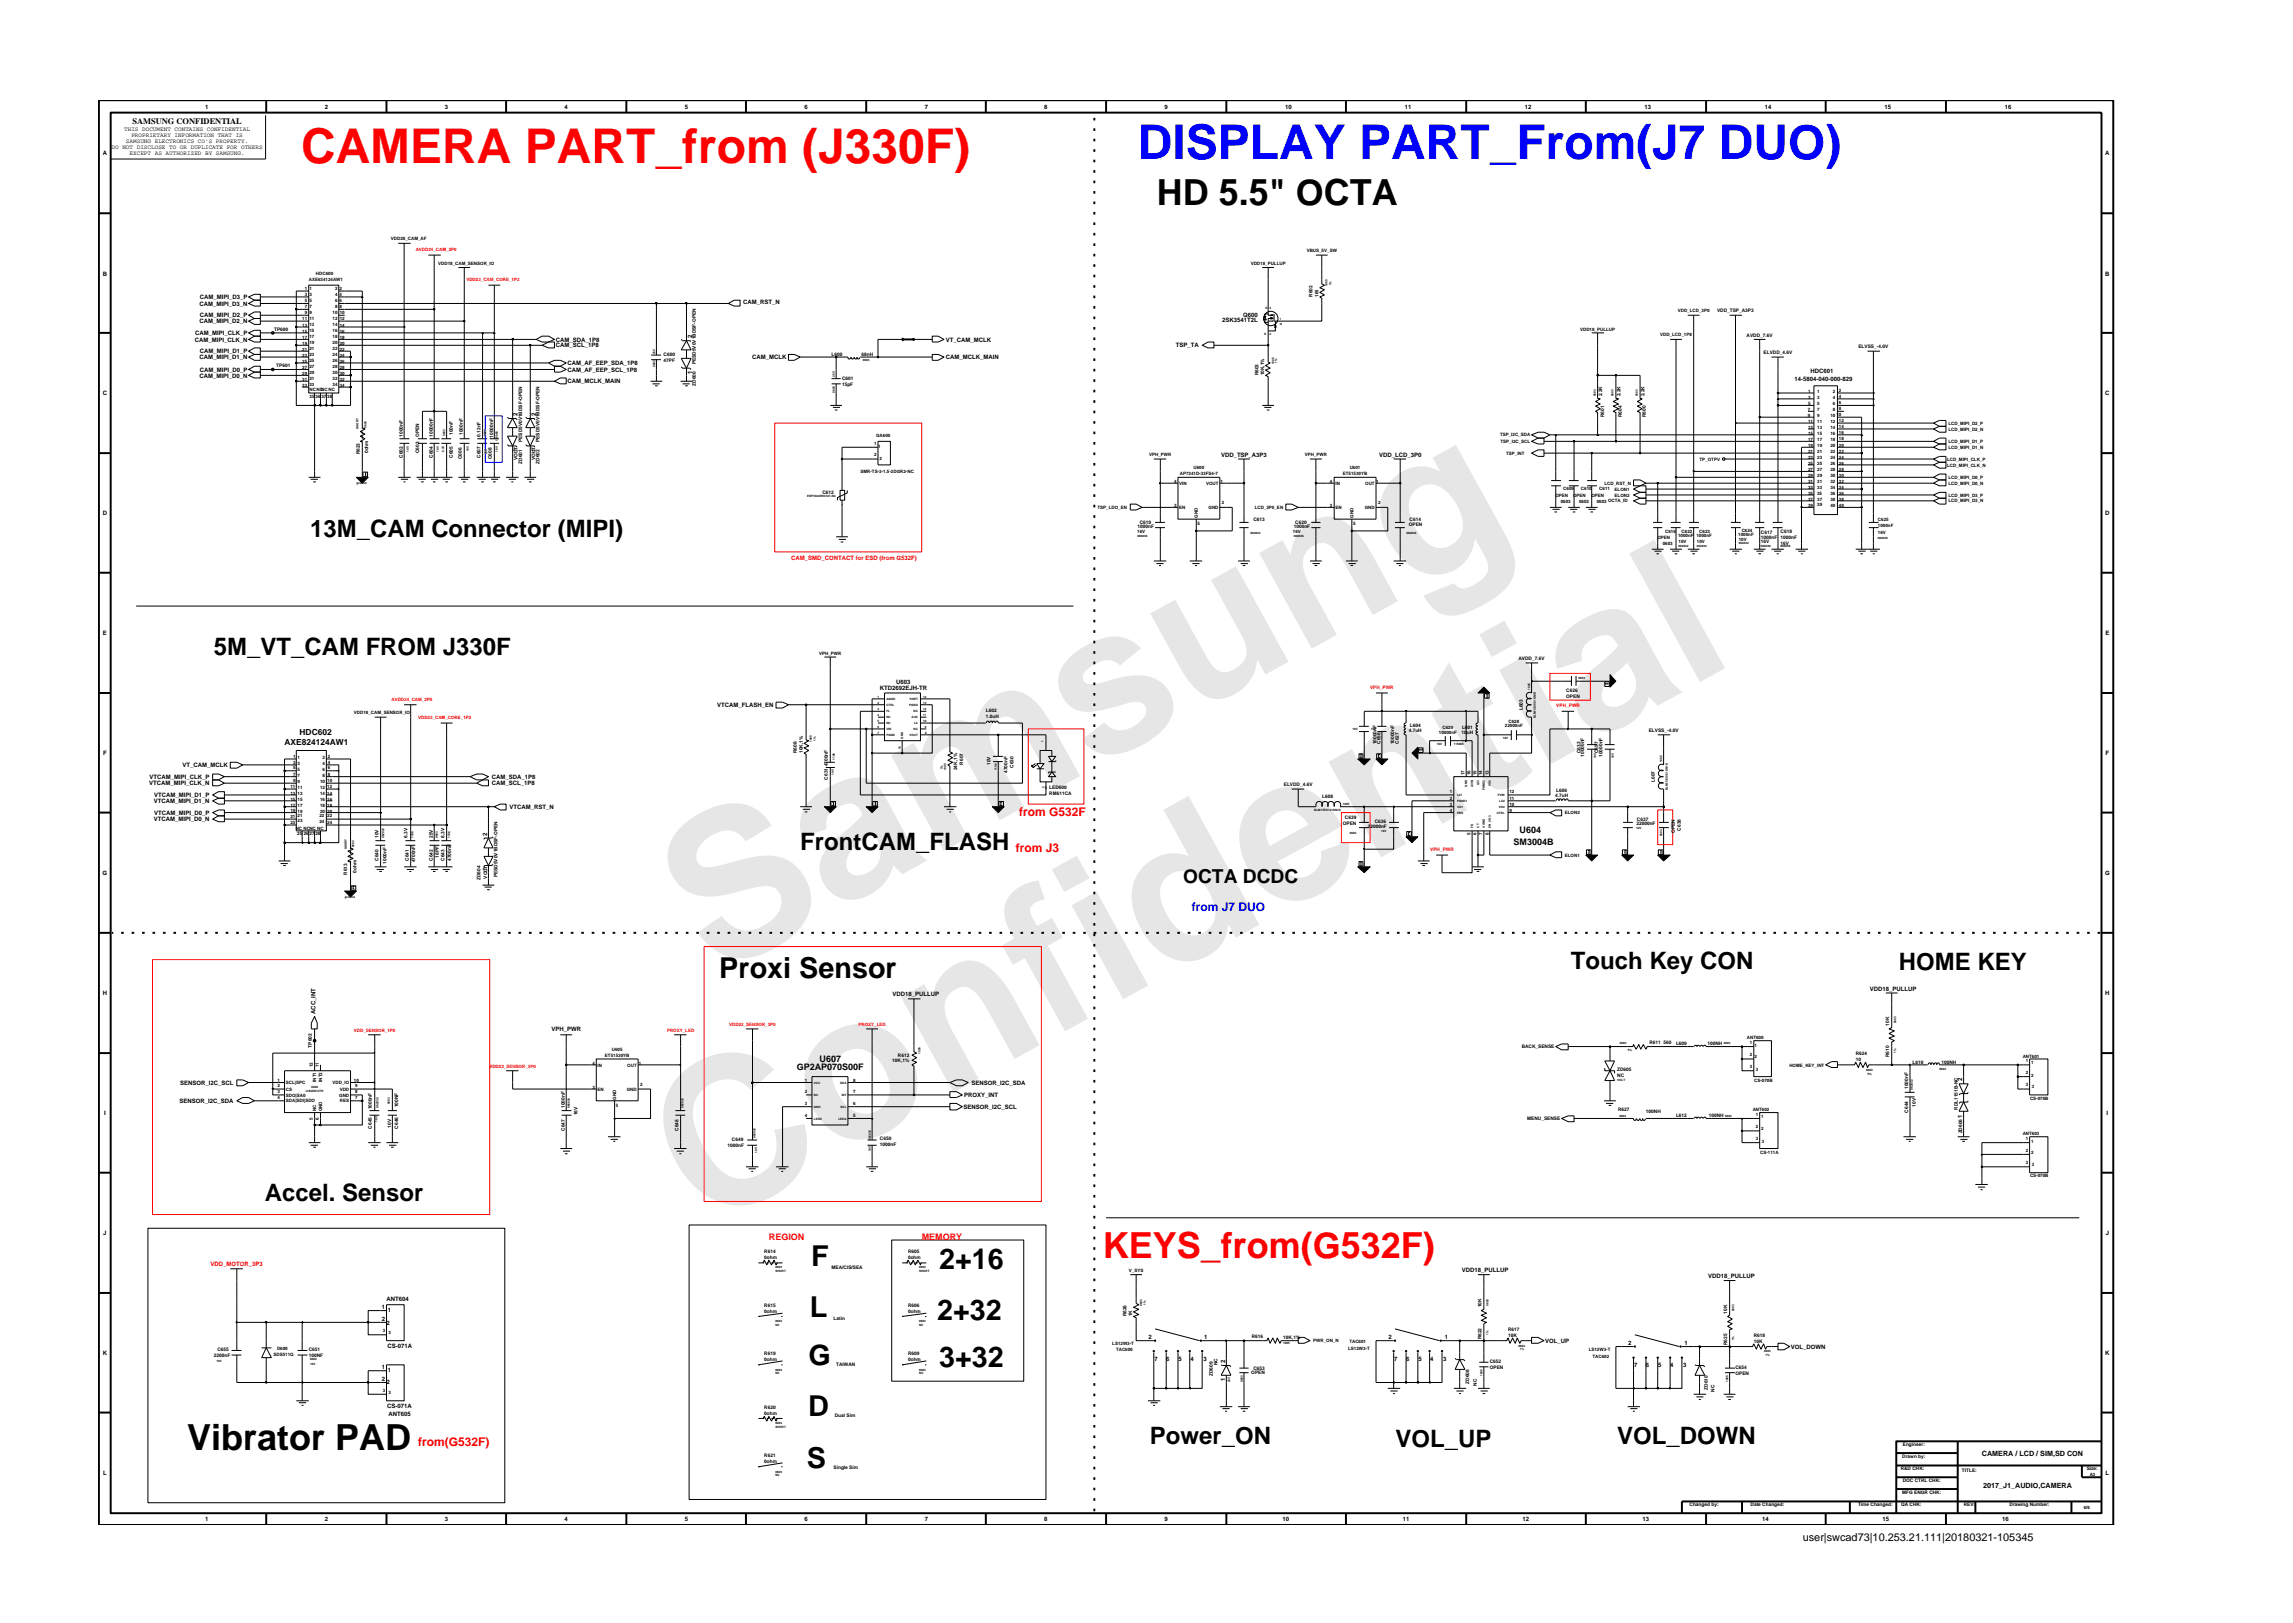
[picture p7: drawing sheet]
<svg xmlns="http://www.w3.org/2000/svg" width="297mm" height="210mm" viewBox="0 0 297 210" stroke-linecap="round" stroke-linejoin="round" font-family="sans-serif">
<defs><g id="words">
<g font-size="26.5" fill="#e6e6e6">
<text x="92.4" y="126.7" transform="rotate(-29 92.4 126.7)">Samsung</text>
<text x="91.1" y="159.4" transform="rotate(-29 91.1 159.4)">Confidential</text>
</g>
<text font-size="6.2" fill="#f00" x="39" y="21.2">CAMERA PART_from (J330F)</text>
<text font-size="6.2" fill="#00f" x="147.4" y="20.6">DISPLAY PART_From(J7 DUO)</text>
<g font-size="4.7">
<text x="149.9" y="26.6">HD 5.5&quot; OCTA</text>
<text x="24.2" y="187.8">Vibrator PAD</text>
</g>
<text font-size="4.7" fill="#f00" x="142.9" y="163">KEYS_from(G532F)</text>
<g font-size="3.7">
<text x="93.2" y="126.7">Proxi Sensor</text>
<text x="105.1" y="163.9">F</text>
<text x="121.6" y="164.4">2+16</text>
<text x="104.9" y="170.6">L</text>
<text x="121.4" y="171">2+32</text>
<text x="104.8" y="176.8">G</text>
<text x="121.6" y="177.2">3+32</text>
<text x="104.7" y="183.4">D</text>
<text x="104.5" y="190.2">S</text>
</g>
<g font-size="3.1">
<text x="40.2" y="69.5">13M_CAM Connector (MIPI)</text>
<text x="27.7" y="84.9">5M_VT_CAM FROM J330F</text>
<text x="103.7" y="110.2">FrontCAM_FLASH</text>
<text x="203.5" y="125.5">Touch Key CON</text>
<text x="246" y="125.7">HOME KEY</text>
<text x="34.3" y="155.6">Accel. Sensor</text>
<text x="149" y="187.1">Power_ON</text>
<text x="180.8" y="187.5">VOL_UP</text>
<text x="209.5" y="187.1">VOL_DOWN</text>
</g>
<text font-size="2.5" x="153.3" y="114.4">OCTA DCDC</text>
<g font-size="1.6" fill="#f00">
<text x="132" y="105.7">from G532F</text>
<text x="131.6" y="110.3">from J3</text>
<text x="54.2" y="187.3">from(G532F)</text>
</g>
<text font-size="1.6" fill="#00f" x="154.4" y="118">from J7 DUO</text>
<text font-size="1.4" x="233.5" y="199.7">user|swcad73|10.253.21.111|20180321-105345</text>
<g font-size="1.2">
<text x="196.8" y="107.9">U604</text>
<text x="196.1" y="109.4">SM3004B</text>
<text x="106.2" y="137.5">U607</text>
<text x="103.2" y="138.6">GP2AP070S00F</text>
</g>
<g font-size="1.2" fill="#f00">
<text x="99.6" y="160.6">REGION</text>
<text x="119.4" y="160.6">MEMORY</text>
</g>
<g font-size="1.1">
<text x="17.2" y="16.1">SAMSUNG CONFIDENTIAL</text>
<text x="38.8" y="95.2">HDC602</text>
<text x="36.9" y="96.5">AXE824124AW1</text>
</g>
<g font-size=".9">
<text x="256.7" y="188.7">CAMERA / LCD / SIM,SD CON</text>
<text x="256.9" y="192.7">2017_J1_AUDIO,CAMERA</text>
</g>
<g font-size=".8">
<text x="16.1" y="17">THIS DOCUMENT CONTAINS CONFIDENTIAL</text>
<text x="17" y="17.8">PROPRIETARY INFORMATION THAT IS</text>
<text x="26.6" y="14.1">1</text>
<text x="42.1" y="14.1">2</text>
<text x="57.6" y="14.1">3</text>
<text x="73.1" y="14.1">4</text>
<text x="88.7" y="14.1">5</text>
<text x="104.2" y="14.1">6</text>
<text x="119.8" y="14.1">7</text>
<text x="135.3" y="14.1">8</text>
<text x="150.9" y="14.1">9</text>
<text x="166.5" y="14.1">10</text>
<text x="182" y="14.1">11</text>
<text x="197.5" y="14.1">12</text>
<text x="213" y="14.1">13</text>
<text x="228.6" y="14.1">14</text>
<text x="244.1" y="14.1">15</text>
<text x="259.7" y="14.1">16</text>
<text x="13.3" y="20.1">A</text>
<text x="14.5" y="19.3">DO NOT DISCLOSE TO OR DUPLICATE FOR OTHERS</text>
<text x="16.3" y="18.5">SAMSUNG ELECTRONICS CO’S PROPERTY.</text>
<text x="16.8" y="20.1">EXCEPT AS AUTHORIZED BY SAMSUNG.</text>
<text x="272.7" y="20.1">A</text>
<text x="13.3" y="35.7">B</text>
<text x="272.7" y="35.7">B</text>
<text x="25.8" y="39.6">CAM_MIPI_D3_N</text>
<text x="25.8" y="41.9">CAM_MIPI_D2_N</text>
<text x="25.9" y="38.8">CAM_MIPI_D3_P</text>
<text x="25.9" y="41.1">CAM_MIPI_D2_P</text>
<text x="96.3" y="39.3">CAM_RST_N</text>
<text x="158.3" y="41.8">2SK3541T2L</text>
<text x="161" y="41">Q600</text>
<text x="25.2" y="44.3">CAM_MIPI_CLK_N</text>
<text x="25.3" y="43.4">CAM_MIPI_CLK_P</text>
<text x="25.8" y="46.5">CAM_MIPI_D1_N</text>
<text x="25.9" y="45.8">CAM_MIPI_D1_P</text>
<text x="72" y="44.3">CAM_SDA_1P8</text>
<text x="72" y="45">CAM_SCL_1P8</text>
<text x="73.5" y="47.3">CAM_AF_EEP_SDA_1P8</text>
<text x="89.7" y="43.7" transform="rotate(-90 89.7 43.7)">2</text>
<text x="97.4" y="46.5">CAM_MCLK</text>
<text x="122.5" y="46.5">CAM_MCLK_MAIN</text>
<text x="122.5" y="44.3">VT_CAM_MCLK</text>
<text x="152.3" y="45">TSP_TA</text>
<text x="13.3" y="51.2">C</text>
<text x="25.8" y="48.9">CAM_MIPI_D0_N</text>
<text x="25.9" y="48.1">CAM_MIPI_D0_P</text>
<text x="67.1" y="53.9" transform="rotate(-90 67.1 53.9)">2</text>
<text x="69.4" y="53.9" transform="rotate(-90 69.4 53.9)">2</text>
<text x="73.5" y="49.7">CAM_MCLK_MAIN</text>
<text x="73.5" y="48.1">CAM_AF_EEP_SCL_1P8</text>
<text x="89.7" y="48.5" transform="rotate(-90 89.7 48.5)">1</text>
<text x="232.5" y="49.4">14-5804-040-000-829</text>
<text x="234.5" y="48.4">HDC601</text>
<text x="272.7" y="51.2">C</text>
<text x="67.1" y="58.5" transform="rotate(-90 67.1 58.5)">1</text>
<text x="69.4" y="58.5" transform="rotate(-90 69.4 58.5)">1</text>
<text x="158.2" y="59.2">VDD_TSP_A3P3</text>
<text x="178.6" y="59.2">VDD_LCD_3P0</text>
<text x="13.3" y="66.8">D</text>
<text x="272.7" y="66.8">D</text>
<text x="13.3" y="82.3">E</text>
<text x="272.7" y="82.3">E</text>
<text x="114" y="89.4">KTD2692EJH-TR</text>
<text x="116.1" y="88.6">U603</text>
<text x="92.9" y="91.6">VTCAM_FLASH_EN</text>
<text x="13.3" y="97.8">F</text>
<text x="19.3" y="101.7">VTCAM_MIPI_CLK_N</text>
<text x="19.4" y="100.9">VTCAM_MIPI_CLK_P</text>
<text x="23.6" y="99.4">VT_CAM_MCLK</text>
<text x="63.7" y="101.7">CAM_SCL_1P8</text>
<text x="63.7" y="100.9">CAM_SDA_1P8</text>
<text x="272.8" y="97.8">F</text>
<text x="19.9" y="104">VTCAM_MIPI_D1_N</text>
<text x="19.9" y="106.4">VTCAM_MIPI_D0_N</text>
<text x="20" y="105.6">VTCAM_MIPI_D0_P</text>
<text x="20" y="103.3">VTCAM_MIPI_D1_P</text>
<text x="66" y="104.8">VTCAM_RST_N</text>
<text x="13.3" y="113.3">G</text>
<text x="63.1" y="112.9" transform="rotate(-90 63.1 112.9)">1</text>
<text x="63.1" y="108.2" transform="rotate(-90 63.1 108.2)">2</text>
<text x="272.7" y="113.3">G</text>
<text x="13.3" y="128.9">H</text>
<text x="40.9" y="131.3" transform="rotate(-90 40.9 131.3)">ACC_INT</text>
<text x="115.6" y="129.1">VDD18_PULLUP</text>
<text x="242.2" y="128.3">VDD18_PULLUP</text>
<text x="272.7" y="128.9">H</text>
<text x="71.4" y="133.6">VPH_PWR</text>
<text x="23.3" y="142.9">SENSOR_I2C_SDA</text>
<text x="23.3" y="140.5">SENSOR_I2C_SCL</text>
<text x="124.8" y="143.7">SENSOR_I2C_SCL</text>
<text x="124.9" y="142.1">PROXY_INT</text>
<text x="125.8" y="140.5">SENSOR_I2C_SDA</text>
<text x="254.2" y="140.1" transform="rotate(-90 254.2 140.1)">2</text>
<text x="13.5" y="144.4">I</text>
<text x="254.2" y="144.8" transform="rotate(-90 254.2 144.8)">1</text>
<text x="272.9" y="144.4">I</text>
<text x="13.4" y="160">J</text>
<text x="272.8" y="160">J</text>
<text x="189.4" y="164.8">VDD18_PULLUP</text>
<text x="221.3" y="165.6">VDD18_PULLUP</text>
<text x="49.5" y="169.6">1</text>
<text x="49.5" y="171.1">2</text>
<text x="50.1" y="168.6">ANT604</text>
<text x="50.1" y="171.6">2</text>
<text x="50.2" y="169.9">1</text>
<text x="148.8" y="173.5">2</text>
<text x="156" y="173.5">1</text>
<text x="179.9" y="173.5">2</text>
<text x="187.1" y="173.5">1</text>
<text x="200.2" y="174">VOL_UP</text>
<text x="13.3" y="175.5">K</text>
<text x="49.5" y="177.4">1</text>
<text x="49.5" y="178.9">2</text>
<text x="50.1" y="179.3">2</text>
<text x="50.2" y="174.6">CS-071A</text>
<text x="50.2" y="177.7">1</text>
<text x="149.5" y="176.3">7</text>
<text x="151.1" y="176.3">6</text>
<text x="152.7" y="176.3">5</text>
<text x="154.2" y="176.3">4</text>
<text x="155.9" y="176.3">3</text>
<text x="158.7" y="178.9" transform="rotate(-90 158.7 178.9)">1</text>
<text x="158.7" y="176.6" transform="rotate(-90 158.7 176.6)">2</text>
<text x="180.6" y="176.3">7</text>
<text x="182.1" y="176.3">6</text>
<text x="183.8" y="176.3">5</text>
<text x="185.3" y="176.3">4</text>
<text x="187" y="176.3">3</text>
<text x="210.9" y="174.3">2</text>
<text x="211.7" y="177.1">7</text>
<text x="213.2" y="177.1">6</text>
<text x="214.8" y="177.1">5</text>
<text x="216.3" y="177.1">4</text>
<text x="218" y="177.1">3</text>
<text x="218.2" y="174.3">1</text>
<text x="232" y="174.7">VOL_DOWN</text>
<text x="272.7" y="175.5">K</text>
<text x="50.2" y="182.4">CS-071A</text>
<text x="50.3" y="183.4">ANT605</text>
<text x="13.3" y="191.1">L</text>
<text x="272.8" y="191.1">L</text>
<text x="26.6" y="197.1">1</text>
<text x="42.1" y="197.1">2</text>
<text x="57.6" y="197.1">3</text>
<text x="73.1" y="197.1">4</text>
<text x="88.7" y="197.1">5</text>
<text x="104.2" y="197.1">6</text>
<text x="119.8" y="197.1">7</text>
<text x="135.3" y="197.1">8</text>
<text x="150.9" y="197.1">9</text>
<text x="166.1" y="197.1">10</text>
<text x="181.7" y="197.1">11</text>
<text x="197.2" y="197.1">12</text>
<text x="212.8" y="197.1">13</text>
<text x="228.3" y="197.1">14</text>
<text x="243.9" y="197.1">15</text>
<text x="259.3" y="197.1">16</text>
</g>
<g font-size=".8" fill="#f00">
<text x="102.5" y="72.5">CAM_SMD_CONTACT for ESD (from G532F)</text>
<text x="27.3" y="164.1">VDD_MOTOR_3P3</text>
</g>
<g font-size=".6">
<text x="40.9" y="35.6">HDC600</text>
<text x="50.6" y="31.1">VDD28_CAM_AF</text>
<text x="56.8" y="34.3">VDD18_CAM_SENSOR_IO</text>
<text x="162" y="34.3">VDD18_PULLUP</text>
<text x="169.3" y="32.7">VBUS_5V_SW</text>
<text x="39.2" y="41.4">11 11</text>
<text x="39.5" y="39.9">7</text>
<text x="39.5" y="40.7">9</text>
<text x="39.5" y="38.4">3 3</text>
<text x="39.5" y="39.1">5 5</text>
<text x="39.5" y="37.5">1 1</text>
<text x="40" y="36.4">AXE634124AW1</text>
<text x="40.1" y="40.7">9</text>
<text x="40.1" y="39.9">7</text>
<text x="43.1" y="40.7">10 10</text>
<text x="43.1" y="41.4">12 12</text>
<text x="43.4" y="39.9">8 8</text>
<text x="43.4" y="37.5">2</text>
<text x="43.4" y="38.4">4 4</text>
<text x="43.4" y="39.1">6</text>
<text x="44" y="39.1">6</text>
<text x="44" y="37.5">2</text>
<text x="170" y="38.5" transform="rotate(-90 170 38.5)">R602</text>
<text x="170.8" y="38.5" transform="rotate(-90 170.8 38.5)">1M</text>
<text x="217.3" y="40.5">VDD_LCD_3P0</text>
<text x="222.4" y="40.5">VDD_TSP_A3P3</text>
<text x="35.5" y="42.8">TP600</text>
<text x="35.8" y="47.5">TP601</text>
<text x="39.2" y="46.3">23</text>
<text x="39.2" y="47">25</text>
<text x="39.2" y="47.9">27</text>
<text x="39.2" y="43.1">15</text>
<text x="39.2" y="44">17</text>
<text x="39.2" y="44.7">19</text>
<text x="39.2" y="45.5">21</text>
<text x="39.2" y="42.4">13</text>
<text x="40.1" y="46.1">23</text>
<text x="40.1" y="46.9">25</text>
<text x="40.1" y="47.7">27</text>
<text x="40.1" y="43">15</text>
<text x="40.1" y="43.8">17</text>
<text x="40.1" y="44.6">19</text>
<text x="40.1" y="45.3">21</text>
<text x="40.1" y="42.2">13</text>
<text x="43.1" y="45.3">22</text>
<text x="43.1" y="46.1">24</text>
<text x="43.1" y="46.9">26</text>
<text x="43.1" y="44.6">20</text>
<text x="43.1" y="47.7">28</text>
<text x="43.1" y="43">16</text>
<text x="43.1" y="43.8">18</text>
<text x="43.1" y="42.2">14</text>
<text x="44" y="45.5">22</text>
<text x="44" y="46.3">24</text>
<text x="44" y="47">26</text>
<text x="44" y="47.9">28</text>
<text x="44" y="43.1">16</text>
<text x="44" y="44">18</text>
<text x="44" y="44.7">20</text>
<text x="44" y="42.4">14</text>
<text x="86" y="46.1">C600</text>
<text x="86" y="46.8">47PF</text>
<text x="90.1" y="47.2" transform="rotate(-90 90.1 47.2)">PESD5V0V1BDSF-OPEN</text>
<text x="107.7" y="46.1">L600</text>
<text x="111.6" y="46.1">68nH</text>
<text x="204.7" y="42.8">VDD18_PULLUP</text>
<text x="215.1" y="43.6">VDD_LCD_1P8</text>
<text x="226.3" y="43.6">AVDD_7.6V</text>
<text x="228.5" y="45.9">ELVDD_4.6V</text>
<text x="240.7" y="45.1">ELVSS_-4.0V</text>
<text x="39.2" y="49.4">31</text>
<text x="39.2" y="50.2">33</text>
<text x="39.2" y="48.6">29</text>
<text x="40.1" y="49.2">31</text>
<text x="40.1" y="50">33</text>
<text x="40.1" y="48.5">29</text>
<text x="40.1" y="50.7">NCNCNCNC</text>
<text x="40.1" y="51.5">35</text>
<text x="40.9" y="51.5">36</text>
<text x="41.6" y="51.5">37 38</text>
<text x="43.1" y="48.5">30</text>
<text x="43.1" y="49.2">32</text>
<text x="43.1" y="50">34</text>
<text x="44" y="48.6">30</text>
<text x="44" y="49.4">32</text>
<text x="44" y="50.2">34</text>
<text x="90.1" y="50" transform="rotate(-90 90.1 50)">ZD600</text>
<text x="109.1" y="49.2">C601</text>
<text x="109.1" y="50">15pF</text>
<text x="163" y="48.6" transform="rotate(-90 163 48.6)">R603</text>
<text x="163.8" y="48.6" transform="rotate(-90 163.8 48.6)">10K,1%</text>
<text x="207.5" y="51.3" transform="rotate(-90 207.5 51.3)">2.2K</text>
<text x="209.9" y="51.3" transform="rotate(-90 209.9 51.3)">2.2K</text>
<text x="213.1" y="51.3" transform="rotate(-90 213.1 51.3)">2.2K</text>
<text x="234.2" y="53.3">7</text>
<text x="234.2" y="50.9">1</text>
<text x="234.2" y="51.7">3</text>
<text x="234.2" y="52.5">5</text>
<text x="235.4" y="53.3">7</text>
<text x="235.4" y="50.9">1</text>
<text x="235.4" y="51.7">3</text>
<text x="235.4" y="52.5">5</text>
<text x="237.4" y="53.3">8</text>
<text x="237.4" y="52.5">6</text>
<text x="237.4" y="50.9">2</text>
<text x="237.4" y="51.7">4</text>
<text x="237.9" y="53.9">10</text>
<text x="238.2" y="53.1">8</text>
<text x="238.2" y="52.4">6</text>
<text x="238.2" y="50.7">2</text>
<text x="238.2" y="51.6">4</text>
<text x="46.6" y="58.9" transform="rotate(-90 46.6 58.9)">R623</text>
<text x="47.7" y="58.7" transform="rotate(-90 47.7 58.7)">0ohm</text>
<text x="52.2" y="56.6" transform="rotate(-90 52.2 56.6)">1000nF</text>
<text x="52.2" y="59.3" transform="rotate(-90 52.2 59.3)">C602</text>
<text x="54.3" y="58.7" transform="rotate(-90 54.3 58.7)">C603</text>
<text x="54.3" y="56.6" transform="rotate(-90 54.3 56.6)">OPEN</text>
<text x="56.1" y="59.3" transform="rotate(-90 56.1 59.3)">C604</text>
<text x="56.1" y="56.6" transform="rotate(-90 56.1 56.6)">10000nF</text>
<text x="58.6" y="59.3" transform="rotate(-90 58.6 59.3)">C605</text>
<text x="58.6" y="56.3" transform="rotate(-90 58.6 56.3)">100nF</text>
<text x="59.8" y="59.5" transform="rotate(-90 59.8 59.5)">C606</text>
<text x="60" y="56.4" transform="rotate(-90 60 56.4)">1000nF</text>
<text x="62.3" y="59.3" transform="rotate(-90 62.3 59.3)">C607</text>
<text x="62.3" y="56.6" transform="rotate(-90 62.3 56.6)">0.12nF</text>
<text x="63.7" y="59.5" transform="rotate(-90 63.7 59.5)">C608</text>
<text x="63.9" y="56.7" transform="rotate(-90 63.9 56.7)">10000nF</text>
<text x="67" y="59.6" transform="rotate(-90 67 59.6)">VOLT</text>
<text x="67.6" y="57.3" transform="rotate(-90 67.6 57.3)">PESD5V0V1BDSF-OPEN</text>
<text x="69.3" y="59.6" transform="rotate(-90 69.3 59.6)">VOLT</text>
<text x="69.9" y="57.3" transform="rotate(-90 69.9 57.3)">PESD5V0V1BDSF-OPEN</text>
<text x="113.2" y="57.6">1</text>
<text x="113.2" y="59.1">2</text>
<text x="113.5" y="56.6">GA600</text>
<text x="113.8" y="58">1</text>
<text x="113.9" y="59.6">2</text>
<text x="148.9" y="59.1">VPH_PWR</text>
<text x="169" y="59.1">VPH_PWR</text>
<text x="194.3" y="56.5">TSP_I2C_SDA</text>
<text x="194.4" y="57.4">TSP_I2C_SCL</text>
<text x="195.1" y="58.9">TSP_INT</text>
<text x="207.8" y="54" transform="rotate(-90 207.8 54)">R601</text>
<text x="210.1" y="54" transform="rotate(-90 210.1 54)">R604</text>
<text x="213.2" y="54" transform="rotate(-90 213.2 54)">R600</text>
<text x="220.2" y="59.7">TP_OTPV</text>
<text x="234.2" y="54">9</text>
<text x="234.2" y="59.5">23</text>
<text x="234.2" y="56.3">15</text>
<text x="234.2" y="57.9">19</text>
<text x="234.2" y="55.6">13</text>
<text x="234.2" y="57.2">17</text>
<text x="234.2" y="58.7">21</text>
<text x="234.2" y="54.8">11</text>
<text x="235.4" y="54">9</text>
<text x="235.4" y="54.8">11</text>
<text x="235.4" y="59.5">23</text>
<text x="235.4" y="56.3">15</text>
<text x="235.4" y="57.9">19</text>
<text x="235.4" y="55.6">13</text>
<text x="235.4" y="57.2">17</text>
<text x="235.4" y="58.7">21</text>
<text x="237.1" y="59.5">24</text>
<text x="237.1" y="56.3">16</text>
<text x="237.1" y="54">10</text>
<text x="237.1" y="57.9">20</text>
<text x="237.1" y="55.6">14</text>
<text x="237.1" y="57.2">18</text>
<text x="237.1" y="54.8">12</text>
<text x="237.1" y="58.7">22</text>
<text x="238.2" y="59.5">24</text>
<text x="238.2" y="55.4">14</text>
<text x="238.2" y="56.2">16</text>
<text x="238.2" y="57">18</text>
<text x="238.2" y="57.9">20</text>
<text x="238.2" y="54.6">12</text>
<text x="238.2" y="58.7">22</text>
<text x="252.2" y="59.7">LCD_MIPI_CLK_P</text>
<text x="252.4" y="55">LCD_MIPI_D2_P</text>
<text x="252.4" y="55.8">LCD_MIPI_D2_N</text>
<text x="252.4" y="57.4">LCD_MIPI_D1_P</text>
<text x="252.4" y="58.2">LCD_MIPI_D1_N</text>
<text x="67.6" y="60.1" transform="rotate(-90 67.6 60.1)">ZD601</text>
<text x="69.9" y="60.1" transform="rotate(-90 69.9 60.1)">ZD602</text>
<text x="106.5" y="64">C612</text>
<text x="111.5" y="61.2">SMR-TS-3-1.5-2DGR2-NC</text>
<text x="142.2" y="65.9">TSP_LDO_EN</text>
<text x="152.1" y="65.7">3</text>
<text x="152.1" y="62.6">4</text>
<text x="152.8" y="65.9">EN</text>
<text x="152.8" y="62.8">VIN</text>
<text x="152.8" y="61.6">AP7341D-33FS4-7</text>
<text x="154.6" y="60.8">U600</text>
<text x="156.2" y="62.8">VOUT</text>
<text x="156.6" y="65.9">GND</text>
<text x="158.1" y="62.6">1</text>
<text x="158.3" y="65.3">2</text>
<text x="162.5" y="65.9">LCD_3P0_EN</text>
<text x="172.3" y="62.6">4</text>
<text x="172.3" y="65.7">3</text>
<text x="173" y="62.8">IN</text>
<text x="173" y="65.9">EN</text>
<text x="174" y="61.6">ET51530YB</text>
<text x="174.8" y="60.8">U601</text>
<text x="176.8" y="65.9">GND</text>
<text x="176.8" y="62.8">OUT</text>
<text x="178.3" y="62.6">1</text>
<text x="178.5" y="65.3">2</text>
<text x="201.5" y="64.4">OPEN</text>
<text x="202.2" y="65.1">0603</text>
<text x="202.5" y="63.5">C609</text>
<text x="203.8" y="64.4">OPEN</text>
<text x="204.6" y="65.1">0603</text>
<text x="204.8" y="63.5">C610</text>
<text x="206.1" y="64.4">OPEN</text>
<text x="206.8" y="65.1">0603 OCTA_ID</text>
<text x="207.2" y="63.5">C611</text>
<text x="207.8" y="62.8">LCD_RST_N</text>
<text x="209.2" y="63.6">ELON1</text>
<text x="209.2" y="64.3">ELON2</text>
<text x="234.2" y="60.2">25</text>
<text x="234.2" y="62.6">31</text>
<text x="234.2" y="63.4">33</text>
<text x="234.2" y="65.7">39</text>
<text x="234.2" y="61.1">27</text>
<text x="234.2" y="61.8">29</text>
<text x="234.2" y="64.1">35</text>
<text x="234.2" y="64.9">37</text>
<text x="235.4" y="64.1">35</text>
<text x="235.4" y="61.1">27</text>
<text x="235.4" y="60.2">25</text>
<text x="235.4" y="65.6">39</text>
<text x="235.4" y="62.6">31</text>
<text x="235.4" y="63.4">33</text>
<text x="235.4" y="64.9">37</text>
<text x="235.4" y="61.8">29</text>
<text x="237.1" y="62.6">32</text>
<text x="237.1" y="61.8">30</text>
<text x="237.1" y="61.1">28</text>
<text x="237.1" y="65.7">40</text>
<text x="237.1" y="64.1">36</text>
<text x="237.1" y="60.2">26</text>
<text x="237.1" y="63.4">34</text>
<text x="237.1" y="64.9">38</text>
<text x="238.2" y="63.4">34</text>
<text x="238.2" y="62.6">32</text>
<text x="238.2" y="61.8">30</text>
<text x="238.2" y="65.7">40</text>
<text x="238.2" y="61.1">28</text>
<text x="238.2" y="64.1">36</text>
<text x="238.2" y="60.2">26</text>
<text x="238.2" y="64.9">38</text>
<text x="252.2" y="60.4">LCD_MIPI_CLK_N</text>
<text x="252.4" y="62">LCD_MIPI_D0_P</text>
<text x="252.4" y="62.8">LCD_MIPI_D0_N</text>
<text x="252.4" y="64.3">LCD_MIPI_D3_P</text>
<text x="252.4" y="65.1">LCD_MIPI_D3_N</text>
<text x="147.3" y="69">16V</text>
<text x="147.3" y="68.4">1000nF</text>
<text x="147.6" y="67.8">C619</text>
<text x="155.1" y="68.1">5</text>
<text x="155.2" y="67.1" transform="rotate(-90 155.2 67.1)">GND</text>
<text x="162.4" y="67.5">C613</text>
<text x="167.5" y="69">16V</text>
<text x="167.6" y="68.4">1000nF</text>
<text x="167.8" y="67.8">C620</text>
<text x="175.3" y="68.1">5</text>
<text x="175.3" y="67.1" transform="rotate(-90 175.3 67.1)">GND</text>
<text x="182.5" y="68.1">OPEN</text>
<text x="182.6" y="67.5">C614</text>
<text x="214.7" y="69.8">OPEN</text>
<text x="215.4" y="70.6">0603</text>
<text x="215.7" y="69">C616</text>
<text x="217.4" y="69.6">1000nF 1000nF</text>
<text x="217.5" y="70.4">10V</text>
<text x="217.8" y="69">C622</text>
<text x="219.8" y="70.4">10V</text>
<text x="220.1" y="69">C623</text>
<text x="225.2" y="69.5">1000nF</text>
<text x="225.2" y="70.1">10V</text>
<text x="225.6" y="68.9">C624</text>
<text x="228.1" y="70.4">16V</text>
<text x="228.1" y="69.8">1000nF 1000nF</text>
<text x="228.1" y="69.2">C617</text>
<text x="230.7" y="69">C618</text>
<text x="230.7" y="70.6">16V</text>
<text x="243.3" y="69.2">16V</text>
<text x="243.3" y="67.5">C625</text>
<text x="243.3" y="68.3">1000nF</text>
<text x="106.1" y="84.8">VPH_PWR</text>
<text x="196.7" y="85.5">AVDD_7.6V</text>
<text x="202.9" y="89.6">C626</text>
<text x="45.9" y="92.5">VDD18_CAM_SENSOR_IO</text>
<text x="127.7" y="92.2">L602</text>
<text x="127.7" y="93.1">1.0uH</text>
<text x="182.5" y="94.8">4.7uH</text>
<text x="182.6" y="94.2">L604</text>
<text x="186.4" y="95.1">10000nF</text>
<text x="186.9" y="94.5">C629</text>
<text x="189.3" y="95.1">10uH</text>
<text x="189.4" y="94.5">L601</text>
<text x="194.9" y="94.2">22000nF</text>
<text x="195.4" y="93.7">C628</text>
<text x="197.3" y="92" transform="rotate(-90 197.3 92)">L603</text>
<text x="202.9" y="90.4">OPEN</text>
<text x="213.6" y="94.8">ELVSS_-4.0V</text>
<text x="38" y="98.2">1</text>
<text x="38" y="98.9">3</text>
<text x="38" y="99.7">5</text>
<text x="38" y="100.5">7</text>
<text x="38" y="101.3">9</text>
<text x="38.6" y="98.3">1</text>
<text x="38.6" y="99.1">3</text>
<text x="38.6" y="99.9">5</text>
<text x="38.6" y="100.6">7</text>
<text x="38.6" y="101.5">9</text>
<text x="41.5" y="101.5">10</text>
<text x="41.8" y="98.3">2</text>
<text x="41.8" y="99.1">4</text>
<text x="41.8" y="99.9">6</text>
<text x="41.8" y="100.6">8</text>
<text x="42.4" y="101.3">10</text>
<text x="42.5" y="98.2">2</text>
<text x="42.5" y="98.9">4</text>
<text x="42.5" y="99.7">6</text>
<text x="42.5" y="100.5">8</text>
<text x="103.2" y="97.6" transform="rotate(-90 103.2 97.6)">R608</text>
<text x="104" y="97.6" transform="rotate(-90 104 97.6)">10K,1%</text>
<text x="107.2" y="101" transform="rotate(-90 107.2 101)">C631</text>
<text x="107.2" y="99.3" transform="rotate(-90 107.2 99.3)">4700nF</text>
<text x="124" y="99.8" transform="rotate(-90 124 99.8)">24K,1%</text>
<text x="124.8" y="99" transform="rotate(-90 124.8 99)">R607</text>
<text x="128.3" y="99.1" transform="rotate(-90 128.3 99.1)">10V</text>
<text x="130.5" y="100.1" transform="rotate(-90 130.5 100.1)">4700nF</text>
<text x="131.3" y="99.5" transform="rotate(-90 131.3 99.5)">C630</text>
<text x="166.3" y="101.9">ELVDD_4.6V</text>
<text x="178.3" y="96.4" transform="rotate(-90 178.3 96.4)">10000nF</text>
<text x="178.8" y="96.4" transform="rotate(-90 178.8 96.4)">C656</text>
<text x="180.6" y="96.4" transform="rotate(-90 180.6 96.4)">10000nF</text>
<text x="181.2" y="96.4" transform="rotate(-90 181.2 96.4)">C627</text>
<text x="189.7" y="100.4" transform="rotate(-90 189.7 100.4)">17</text>
<text x="190.5" y="100.4" transform="rotate(-90 190.5 100.4)">16</text>
<text x="191.2" y="100.4" transform="rotate(-90 191.2 100.4)">15</text>
<text x="192" y="100.4" transform="rotate(-90 192 100.4)">14</text>
<text x="192.9" y="100.4" transform="rotate(-90 192.9 100.4)">13</text>
<text x="204.7" y="97.5" transform="rotate(-90 204.7 97.5)">C632</text>
<text x="205.2" y="98" transform="rotate(-90 205.2 98)">10000nF</text>
<text x="207" y="97.5" transform="rotate(-90 207 97.5)">C657</text>
<text x="207.6" y="98" transform="rotate(-90 207.6 98)">10000nF</text>
<text x="214.4" y="101.3" transform="rotate(-90 214.4 101.3)">L607</text>
<text x="37.6" y="103.7">15</text>
<text x="37.6" y="102.1">11</text>
<text x="37.6" y="103">13</text>
<text x="37.6" y="105.2">19</text>
<text x="37.6" y="105.9">21</text>
<text x="37.6" y="104.5">17</text>
<text x="37.6" y="106.7">23</text>
<text x="38.3" y="107.5">NC NCNC NC</text>
<text x="38.6" y="103.7">15</text>
<text x="38.6" y="106.5">23</text>
<text x="38.6" y="102.2">11</text>
<text x="38.6" y="103">13</text>
<text x="38.6" y="105.3">19</text>
<text x="38.6" y="105.8">21</text>
<text x="38.6" y="104.5">17</text>
<text x="41.4" y="105.8">22</text>
<text x="41.4" y="106.6">24</text>
<text x="41.5" y="103.7">16</text>
<text x="41.5" y="105.3">20</text>
<text x="41.5" y="102.2">12</text>
<text x="41.5" y="104.5">18</text>
<text x="41.5" y="103">14 14</text>
<text x="42.4" y="103.7">16</text>
<text x="42.4" y="105.9">22</text>
<text x="42.4" y="102.1">12</text>
<text x="42.4" y="105.3">20</text>
<text x="42.4" y="106.7">24</text>
<text x="42.4" y="104.5">18</text>
<text x="135.9" y="102.2">LED600</text>
<text x="135.9" y="103">RM611CA</text>
<text x="171.3" y="103.4">L608</text>
<text x="173.9" y="106.9">OPEN</text>
<text x="174.2" y="106.1">C639</text>
<text x="177.2" y="107.3">22000nF</text>
<text x="178.1" y="106.7">C636</text>
<text x="187.8" y="103.6">2</text>
<text x="187.8" y="104.4">3</text>
<text x="187.8" y="105.1">4</text>
<text x="187.8" y="102.8">1</text>
<text x="195.5" y="105.1">9</text>
<text x="195.5" y="104.4">10</text>
<text x="195.5" y="103.6">11</text>
<text x="195.5" y="102.8">12</text>
<text x="201.5" y="103.2">4.7uH</text>
<text x="201.6" y="102.6">L606</text>
<text x="202.7" y="105.5">ELON2</text>
<text x="212" y="106.9">22000nF</text>
<text x="212.1" y="106.3">C637</text>
<text x="217" y="107.9" transform="rotate(-90 217 107.9)">OPEN</text>
<text x="217.7" y="107.6" transform="rotate(-90 217.7 107.6)">C638</text>
<text x="38.5" y="108.2">25 26</text>
<text x="40.1" y="108.2">27</text>
<text x="40.9" y="108.2">28</text>
<text x="45" y="113.3" transform="rotate(-90 45 113.3)">R613</text>
<text x="46.2" y="113.1" transform="rotate(-90 46.2 113.1)">0ohm</text>
<text x="49.1" y="111.5" transform="rotate(-90 49.1 111.5)">C640</text>
<text x="49.1" y="108.6" transform="rotate(-90 49.1 108.6)">10V</text>
<text x="50.1" y="111.9" transform="rotate(-90 50.1 111.9)">1000nF</text>
<text x="52.8" y="108.6" transform="rotate(-90 52.8 108.6)">6.3V</text>
<text x="52.9" y="111.5" transform="rotate(-90 52.9 111.5)">C641</text>
<text x="53.8" y="111.7" transform="rotate(-90 53.8 111.7)">4700nF</text>
<text x="56.1" y="111.5" transform="rotate(-90 56.1 111.5)">C642</text>
<text x="56.1" y="108.6" transform="rotate(-90 56.1 108.6)">25V</text>
<text x="56.8" y="111.1" transform="rotate(-90 56.8 111.1)">18PF</text>
<text x="57.6" y="111.5" transform="rotate(-90 57.6 111.5)">C643</text>
<text x="57.6" y="108.6" transform="rotate(-90 57.6 108.6)">6.3V</text>
<text x="58.4" y="111.5" transform="rotate(-90 58.4 111.5)">4700nF</text>
<text x="62.3" y="114" transform="rotate(-90 62.3 114)">ZD604</text>
<text x="63.1" y="113.8" transform="rotate(-90 63.1 113.8)">VOLT</text>
<text x="64.5" y="113.7" transform="rotate(-90 64.5 113.7)">PESD5V0V1BDSF-OPEN</text>
<text x="190.5" y="108.1" transform="rotate(-90 190.5 108.1)">5</text>
<text x="191.2" y="108.1" transform="rotate(-90 191.2 108.1)">6</text>
<text x="192" y="108.1" transform="rotate(-90 192 108.1)">7</text>
<text x="192.9" y="108.1" transform="rotate(-90 192.9 108.1)">8</text>
<text x="202.7" y="111">ELON1</text>
<text x="40.4" y="135.7" transform="rotate(-90 40.4 135.7)">TP602</text>
<text x="76.8" y="138">4</text>
<text x="78.4" y="136.9">ET51530YB</text>
<text x="79.3" y="136.2">U605</text>
<text x="82.8" y="138">1</text>
<text x="115.6" y="137.6">10K,1%</text>
<text x="116.3" y="136.9">R612</text>
<text x="197.1" y="135.8">BACK_SENSE</text>
<text x="213.7" y="135.3">R611</text>
<text x="215.5" y="135.3">560</text>
<text x="217.1" y="135.4">L609</text>
<text x="221.2" y="135.4">100NH</text>
<text x="226.3" y="134.6">ANT600</text>
<text x="226.7" y="135.2">1</text>
<text x="226.7" y="136.9">2</text>
<text x="227.3" y="135.6">1</text>
<text x="227.3" y="137.1">2</text>
<text x="240.4" y="136.7">R624</text>
<text x="240.4" y="137.4">10</text>
<text x="244.7" y="136.9" transform="rotate(-90 244.7 136.9)">R610</text>
<text x="244.7" y="132.9" transform="rotate(-90 244.7 132.9)">10K</text>
<text x="247.8" y="137.8">L610</text>
<text x="251.5" y="137.8">100NH</text>
<text x="262" y="137">ANT601</text>
<text x="262.4" y="137.6">1</text>
<text x="263.1" y="137.9">1</text>
<text x="35.9" y="140.9">2</text>
<text x="35.9" y="141.6">3</text>
<text x="35.9" y="142.4">4</text>
<text x="35.9" y="140.1">1</text>
<text x="37" y="141.3">CS</text>
<text x="37" y="142.1">SDO|SA0</text>
<text x="37" y="142.8">SDA|SDI|SDO</text>
<text x="37" y="140.4">SCL|SPC</text>
<text x="40.5" y="138.3" transform="rotate(-90 40.5 138.3)">12</text>
<text x="41" y="144" transform="rotate(-90 41 144)">NC</text>
<text x="41" y="140.1" transform="rotate(-90 41 140.1)">INT1</text>
<text x="41.3" y="138.3" transform="rotate(-90 41.3 138.3)">11</text>
<text x="41.7" y="144" transform="rotate(-90 41.7 144)">GND</text>
<text x="41.7" y="140.1" transform="rotate(-90 41.7 140.1)">INT2</text>
<text x="43.1" y="140.4">VDD_IO</text>
<text x="43.9" y="142.1">GND</text>
<text x="44" y="141.3">VDD</text>
<text x="44" y="142.8">RES</text>
<text x="45.8" y="140.1">10</text>
<text x="46" y="142.4">7</text>
<text x="46" y="141.6">8</text>
<text x="46" y="140.9">9</text>
<text x="48.1" y="143.7" transform="rotate(-90 48.1 143.7)">1000nF</text>
<text x="51.6" y="143.5" transform="rotate(-90 51.6 143.5)">100NF</text>
<text x="73.2" y="143.5" transform="rotate(-90 73.2 143.5)">1000nF</text>
<text x="76.8" y="141.1">3</text>
<text x="77.4" y="138.2">IN</text>
<text x="77.4" y="141.3">EN</text>
<text x="79.8" y="143.4">5</text>
<text x="79.8" y="142.4" transform="rotate(-90 79.8 142.4)">GND</text>
<text x="81.2" y="141.3">GND</text>
<text x="81.3" y="138.2">OUT</text>
<text x="82.9" y="140.7">2</text>
<text x="104.3" y="140.1">1</text>
<text x="104.3" y="141.6">2</text>
<text x="104.3" y="143.2">3</text>
<text x="110.5" y="143.2">6</text>
<text x="110.5" y="141.6">7</text>
<text x="110.5" y="140.1">8</text>
<text x="209.5" y="138.7">ZD605</text>
<text x="209.5" y="139.5">NC</text>
<text x="209.6" y="144">R627</text>
<text x="226.7" y="138.4">3</text>
<text x="227.1" y="144">ANT602</text>
<text x="227.2" y="140.2">CS-070B</text>
<text x="227.5" y="138.7">3</text>
<text x="231.8" y="138.2">HOME_KEY_INT</text>
<text x="247.2" y="141.1" transform="rotate(-90 247.2 141.1)">1000nF</text>
<text x="248.2" y="143.4" transform="rotate(-90 248.2 143.4)">10V</text>
<text x="253.6" y="143.8" transform="rotate(-90 253.6 143.8)">RDL1151B-NC</text>
<text x="262.4" y="139.1">2</text>
<text x="262.4" y="140.7">3</text>
<text x="263" y="142.4">CS-070B</text>
<text x="263.1" y="139.5">2</text>
<text x="263.2" y="141">3</text>
<text x="40.5" y="145.1" transform="rotate(-90 40.5 145.1)">5</text>
<text x="41.3" y="145.1" transform="rotate(-90 41.3 145.1)">6</text>
<text x="48.1" y="146.2" transform="rotate(-90 48.1 146.2)">C645</text>
<text x="50.7" y="146.1" transform="rotate(-90 50.7 146.1)">10V</text>
<text x="51.6" y="146.2" transform="rotate(-90 51.6 146.2)">C646</text>
<text x="73.2" y="146.5" transform="rotate(-90 73.2 146.5)">C647</text>
<text x="74.8" y="144.5" transform="rotate(-90 74.8 144.5)">16V</text>
<text x="87.9" y="146.5" transform="rotate(-90 87.9 146.5)">C648</text>
<text x="94.2" y="148.6">1000nF</text>
<text x="94.8" y="147.9">C649</text>
<text x="104.3" y="144.8">4</text>
<text x="110.5" y="144.8">5</text>
<text x="114" y="148.5">1000nF</text>
<text x="114" y="147.7">C650</text>
<text x="197.8" y="145.1">MENU_SENSE</text>
<text x="213.2" y="144.2">100NH</text>
<text x="217.1" y="144.7">L612</text>
<text x="221.3" y="144.7">100NH</text>
<text x="227.5" y="144.6">1</text>
<text x="227.5" y="146.2">2</text>
<text x="227.5" y="147.7">3</text>
<text x="228" y="149.5">CS-111A</text>
<text x="228.1" y="144.9">1</text>
<text x="228.1" y="146.4">2</text>
<text x="228.2" y="148">3</text>
<text x="247.2" y="144.1" transform="rotate(-90 247.2 144.1)">C644</text>
<text x="254.2" y="146.8" transform="rotate(-90 254.2 146.8)">ZD606</text>
<text x="262" y="147.1">ANT603</text>
<text x="262.4" y="147.7">1</text>
<text x="262.4" y="149.2">2</text>
<text x="263.1" y="148">1</text>
<text x="263.1" y="149.6">2</text>
<text x="262.4" y="150.8">3</text>
<text x="263" y="152.5">CS-070B</text>
<text x="263.2" y="151.1">3</text>
<text x="99" y="162.3">R614</text>
<text x="99" y="163.1">0ohm</text>
<text x="107.7" y="164.4">MEA/CIS/SEA</text>
<text x="117.6" y="163.1">0ohm</text>
<text x="117.6" y="162.3">R605</text>
<text x="146.2" y="164.7">V_SYS</text>
<text x="49.6" y="172.6">3</text>
<text x="50.3" y="172.8">3</text>
<text x="99" y="170.1">0ohm</text>
<text x="99" y="169.4">R615</text>
<text x="108" y="171">Latin</text>
<text x="117.6" y="169.4">R606</text>
<text x="117.6" y="170.1">0ohm</text>
<text x="145.9" y="170.5" transform="rotate(-90 145.9 170.5)">R626</text>
<text x="146.7" y="170.5" transform="rotate(-90 146.7 170.5)">1K</text>
<text x="162.2" y="173.3">R616</text>
<text x="166.2" y="173.5">10K,1%</text>
<text x="170.1" y="173.9">PWR_ON_N</text>
<text x="191.9" y="173.5" transform="rotate(-90 191.9 173.5)">R622</text>
<text x="191.9" y="169.4" transform="rotate(-90 191.9 169.4)">10K</text>
<text x="195.4" y="173.2">10K</text>
<text x="195.4" y="172.4">R617</text>
<text x="223.7" y="170.2" transform="rotate(-90 223.7 170.2)">10K</text>
<text x="227.2" y="173.2">R618</text>
<text x="27.7" y="175.8">2200nF</text>
<text x="28.2" y="175">C655</text>
<text x="35.4" y="175.6">SDS511Q</text>
<text x="35.9" y="174.9">D600</text>
<text x="40" y="175.8">100NF</text>
<text x="40" y="175">C651</text>
<text x="99" y="175.5">R619</text>
<text x="99" y="176.3">0ohm</text>
<text x="108.3" y="177">TAIWAN</text>
<text x="117.6" y="176.3">0ohm</text>
<text x="117.6" y="175.5">R609</text>
<text x="144.1" y="174.3">LS12W3-T</text>
<text x="144.6" y="175">TAC600</text>
<text x="157.1" y="178.3" transform="rotate(-90 157.1 178.3)">ZD609</text>
<text x="157.7" y="176.9" transform="rotate(-90 157.7 176.9)">NC</text>
<text x="162.1" y="178">OPEN</text>
<text x="162.4" y="177.4">C653</text>
<text x="174.6" y="174.9">LS12W3-T</text>
<text x="174.8" y="174">TAC601</text>
<text x="190.3" y="179.3" transform="rotate(-90 190.3 179.3)">ZD608</text>
<text x="191.3" y="179.5" transform="rotate(-90 191.3 179.5)">NC</text>
<text x="193" y="177.3">OPEN</text>
<text x="193" y="176.6">C652</text>
<text x="205.8" y="175">LS12W3-T</text>
<text x="206.3" y="175.9">TAC602</text>
<text x="223.7" y="174.3" transform="rotate(-90 223.7 174.3)">R625</text>
<text x="224.8" y="178.2">OPEN</text>
<text x="224.8" y="177.3">C654</text>
<text x="227.2" y="174">10K</text>
<text x="49.6" y="180.3">3</text>
<text x="50.3" y="180.6">3</text>
<text x="99" y="182.5">R620</text>
<text x="99" y="183.3">0ohm</text>
<text x="108.1" y="183.6">Dual Sim</text>
<text x="221.2" y="180" transform="rotate(-90 221.2 180)">ZD610</text>
<text x="222.1" y="180.3" transform="rotate(-90 222.1 180.3)">NC</text>
<text x="99" y="189.5">0ohm</text>
<text x="99" y="188.8">R621</text>
<text x="108" y="190.4">Single Sim</text>
<text x="246.2" y="190.4">R&amp;D CHK:</text>
<text x="246.4" y="188.9">Drawn by:</text>
<text x="246.5" y="187.4">Engineer:</text>
<text x="254.2" y="190.7">TITLE:</text>
<text x="270.3" y="190.4">Size:</text>
<text x="270.7" y="191.2">A3</text>
<text x="218.9" y="195.1">Changed by:</text>
<text x="226.8" y="195.1">Date Changed:</text>
<text x="240.7" y="195.1">Time Changed:</text>
<text x="246.3" y="195.1">QA CHK:</text>
<text x="246.4" y="193.5">MFG ENGR CHK:</text>
<text x="246.5" y="192">DOC CTRL CHK:</text>
<text x="254.4" y="195.1">REV:</text>
<text x="260.3" y="195.1">Drawing Number:</text>
<text x="269.9" y="195.4">6/6</text>
</g>
<g font-size=".6" fill="#f00">
<text x="53.9" y="32.5">AVDD24_CAM_2P8</text>
<text x="60.4" y="36.4">VDD23_CAM_CORE_1P2</text>
<text x="177.5" y="89.2">VPH_PWR</text>
<text x="50.7" y="90.7">AVDD24_CAM_2P8</text>
<text x="54.2" y="93.1">VDD23_CAM_CORE_1P2</text>
<text x="201.6" y="91.5">VPH_PWR</text>
<text x="185.3" y="110.2">VPH_PWR</text>
<text x="45.9" y="133.7">VDD_SENSOR_1P8</text>
<text x="86.4" y="133.7">PROXY_LED</text>
<text x="94.5" y="132.9">VDD22_SENSOR_3P0</text>
<text x="111.2" y="132.9">PROXY_LED</text>
<text x="63.4" y="138.3">VDD22_SENSOR_3P0</text>
</g>
<g font-size=".4">
<text x="163.9" y="40.1">D 3</text>
<text x="165.8" y="41.4">1</text>
<text x="172" y="37.1" transform="rotate(-90 172 37.1)">1005</text>
<text x="172.5" y="36.9" transform="rotate(-90 172.5 36.9)">1%</text>
<text x="84.9" y="47.5" transform="rotate(-90 84.9 47.5)">0603</text>
<text x="84.9" y="45.9" transform="rotate(-90 84.9 45.9)">25V</text>
<text x="111.8" y="46.7">0603</text>
<text x="163.8" y="43.5">S</text>
<text x="164.5" y="43.5">2</text>
<text x="165" y="47.2" transform="rotate(-90 165 47.2)">1005</text>
<text x="165.5" y="47" transform="rotate(-90 165.5 47)">1%</text>
<text x="165.8" y="42.1">G</text>
<text x="108.1" y="50.8" transform="rotate(-90 108.1 50.8)">0603</text>
<text x="108.1" y="48.8" transform="rotate(-90 108.1 48.8)">25V</text>
<text x="206.7" y="51.3" transform="rotate(-90 206.7 51.3)">0603</text>
<text x="209" y="51.3" transform="rotate(-90 209 51.3)">0603</text>
<text x="212.1" y="51.3" transform="rotate(-90 212.1 51.3)">0603</text>
<text x="46.5" y="55.6" transform="rotate(-90 46.5 55.6)">SHORT</text>
<text x="47.5" y="55.4" transform="rotate(-90 47.5 55.4)">0603</text>
<text x="52.9" y="58.5" transform="rotate(-90 52.9 58.5)">10V</text>
<text x="56.8" y="58.5" transform="rotate(-90 56.8 58.5)">10V</text>
<text x="57.5" y="58.5" transform="rotate(-90 57.5 58.5)">6.3V</text>
<text x="57.7" y="56.5" transform="rotate(-90 57.7 56.5)">0603</text>
<text x="60.7" y="58.5" transform="rotate(-90 60.7 58.5)">10V</text>
<text x="63" y="56.5" transform="rotate(-90 63 56.5)">0603</text>
<text x="63.1" y="58.9" transform="rotate(-90 63.1 58.9)">25V</text>
<text x="64.5" y="58.5" transform="rotate(-90 64.5 58.5)">10V</text>
<text x="64.5" y="57.1" transform="rotate(-90 64.5 57.1)">115065</text>
<text x="46.2" y="62.7">ground</text>
<text x="104.5" y="64.4">ESPV022R0V321-NC</text>
<text x="147.3" y="69.5">066036</text>
<text x="162" y="69.2">062032</text>
<text x="167.6" y="69.5">066036</text>
<text x="182.2" y="69.2">066036</text>
<text x="217.5" y="70.8">062032</text>
<text x="219.8" y="70.8">062032</text>
<text x="225.2" y="70.4">062032</text>
<text x="228.1" y="70.8">066036</text>
<text x="230.7" y="70.8">066036</text>
<text x="243.3" y="69.8">066036</text>
<text x="198.2" y="89.4" transform="rotate(-90 198.2 89.4)">1005</text>
<text x="204.5" y="87.9">0603</text>
<text x="105.7" y="96" transform="rotate(-90 105.7 96)">1%</text>
<text x="113.7" y="91.2">2</text>
<text x="113.7" y="92">3</text>
<text x="113.7" y="92.7">4</text>
<text x="113.7" y="90.4">1</text>
<text x="113.7" y="93.5">5</text>
<text x="113.7" y="94.3">6</text>
<text x="113.7" y="95">7</text>
<text x="114.8" y="91.4">CTRL</text>
<text x="114.8" y="92.3">FL</text>
<text x="114.8" y="90.7">AGND</text>
<text x="114.8" y="93">NC</text>
<text x="114.8" y="93.8">NC</text>
<text x="114.8" y="94.6">VIN</text>
<text x="114.8" y="95.3">PGND</text>
<text x="117" y="95.7" transform="rotate(-90 117 95.7)">GND</text>
<text x="117.8" y="91.4">PGND</text>
<text x="117.8" y="95.3">VOUT</text>
<text x="117.9" y="90.7">RSET</text>
<text x="118.1" y="93">AUX</text>
<text x="118.3" y="94.6">NC</text>
<text x="118.3" y="92.3">NC</text>
<text x="118.4" y="93.8">LX</text>
<text x="119.6" y="93.5">10</text>
<text x="119.6" y="92.7">11</text>
<text x="119.6" y="92">12</text>
<text x="119.6" y="91.2">13</text>
<text x="119.6" y="90.4">14</text>
<text x="119.8" y="94.3">9</text>
<text x="119.8" y="95">8</text>
<text x="175.2" y="94.6">10V</text>
<text x="177.6" y="94.6">10V</text>
<text x="194.7" y="95.8">10V</text>
<text x="199" y="93" transform="rotate(-90 199 93)">BLM15EX121SN1D</text>
<text x="105.2" y="96.1" transform="rotate(-90 105.2 96.1)">1005</text>
<text x="108" y="100.4" transform="rotate(-90 108 100.4)">10V</text>
<text x="108.1" y="98.4" transform="rotate(-90 108.1 98.4)">1106</text>
<text x="116.7" y="97.1" transform="rotate(-90 116.7 97.1)">15</text>
<text x="122.1" y="99.6" transform="rotate(-90 122.1 99.6)">1%</text>
<text x="122.6" y="99.8" transform="rotate(-90 122.6 99.8)">1005</text>
<text x="129.1" y="99.8" transform="rotate(-90 129.1 99.8)">1106</text>
<text x="135.2" y="96.2" transform="rotate(-90 135.2 96.2)">1</text>
<text x="186.1" y="96.5">10V</text>
<text x="188.3" y="96.5">115065</text>
<text x="190.1" y="101.9" transform="rotate(-90 190.1 101.9)">GND</text>
<text x="190.8" y="102" transform="rotate(-90 190.8 102)">AVIN</text>
<text x="191.6" y="101.7" transform="rotate(-90 191.6 101.7)">LX3</text>
<text x="193.1" y="101.8" transform="rotate(-90 193.1 101.8)">VO3</text>
<text x="206.8" y="98.3" transform="rotate(-90 206.8 98.3)">10V</text>
<text x="209" y="98.3" transform="rotate(-90 209 98.3)">10V</text>
<text x="215.3" y="98.7" transform="rotate(-90 215.3 98.7)">1005</text>
<text x="135.3" y="102.1" transform="rotate(-90 135.3 102.1)">2</text>
<text x="170.3" y="105.1">BLM15EX121SN1D</text>
<text x="173.9" y="104.3">1005</text>
<text x="178.9" y="107.8">10V</text>
<text x="188.7" y="103.9">PGND1</text>
<text x="188.7" y="104.6">VO1</text>
<text x="188.7" y="105.4">FBS</text>
<text x="188.8" y="103.1">LX1</text>
<text x="190.8" y="107.2" transform="rotate(-90 190.8 107.2)">FD</text>
<text x="191.6" y="107.2" transform="rotate(-90 191.6 107.2)">CT</text>
<text x="192.4" y="107.2" transform="rotate(-90 192.4 107.2)">AGND</text>
<text x="192.4" y="102.4" transform="rotate(-90 192.4 102.4)">PGND2</text>
<text x="193.1" y="107.2" transform="rotate(-90 193.1 107.2)">EN_VO3</text>
<text x="193.9" y="105.4">CTRL</text>
<text x="194" y="103.1">PVIN</text>
<text x="194.2" y="104.6">VO2</text>
<text x="194.2" y="103.9">LX2</text>
<text x="211.9" y="107.4">10V</text>
<text x="216.1" y="102.3" transform="rotate(-90 216.1 102.3)">BLM15EX121SN1D</text>
<text x="44.9" y="110" transform="rotate(-90 44.9 110)">SHORT</text>
<text x="45.9" y="109.8" transform="rotate(-90 45.9 109.8)">0603</text>
<text x="49.8" y="108.6" transform="rotate(-90 49.8 108.6)">062032</text>
<text x="53.6" y="108.6" transform="rotate(-90 53.6 108.6)">1106</text>
<text x="56.7" y="108.6" transform="rotate(-90 56.7 108.6)">0603</text>
<text x="58.3" y="108.6" transform="rotate(-90 58.3 108.6)">1106</text>
<text x="174.8" y="108.1">0603</text>
<text x="215.3" y="108.3" transform="rotate(-90 215.3 108.3)">0603</text>
<text x="44.7" y="116.3">ground</text>
<text x="119.2" y="136.5" transform="rotate(-90 119.2 136.5)">1005</text>
<text x="209.8" y="135.3">0603</text>
<text x="210.9" y="136.1">5%</text>
<text x="223.3" y="135.3">0603</text>
<text x="245.6" y="136.4" transform="rotate(-90 245.6 136.4)">1%</text>
<text x="245.6" y="132.5" transform="rotate(-90 245.6 132.5)">0603</text>
<text x="39.6" y="141.5">LIS2DS12TR</text>
<text x="40.3" y="141">U606</text>
<text x="49.1" y="143.5" transform="rotate(-90 49.1 143.5)">062032</text>
<text x="50.5" y="143" transform="rotate(-90 50.5 143)">0603</text>
<text x="73.8" y="143.5" transform="rotate(-90 73.8 143.5)">066036</text>
<text x="88.5" y="143.5" transform="rotate(-90 88.5 143.5)">062032</text>
<text x="105.4" y="140.4">VCC</text>
<text x="105.4" y="142">NC</text>
<text x="105.4" y="143.5">GND</text>
<text x="108.9" y="140.4">SDA</text>
<text x="108.9" y="143.5">SCL</text>
<text x="109" y="142">INT</text>
<text x="209.5" y="140.1">VOLT</text>
<text x="241.8" y="138.7">0603</text>
<text x="241.9" y="139.2">5%</text>
<text x="247.8" y="141.2" transform="rotate(-90 247.8 141.2)">062032</text>
<text x="251.2" y="138.6">0603</text>
<text x="48.9" y="145.3" transform="rotate(-90 48.9 145.3)">10V</text>
<text x="97.8" y="147.4" transform="rotate(-90 97.8 147.4)">062032</text>
<text x="98.1" y="149.3" transform="rotate(-90 98.1 149.3)">10V</text>
<text x="105.4" y="145">LEDK</text>
<text x="108.6" y="145">LEDA</text>
<text x="112.8" y="149.1" transform="rotate(-90 112.8 149.1)">10V</text>
<text x="112.8" y="147.7" transform="rotate(-90 112.8 147.7)">062032</text>
<text x="209.8" y="144.7">0603</text>
<text x="223.5" y="144.7">0603</text>
<text x="100.4" y="164.3">0603</text>
<text x="100.4" y="164.8">SHORT</text>
<text x="119.1" y="164.3">0603</text>
<text x="119.1" y="164.8">SHORT</text>
<text x="100.4" y="171.3">0603</text>
<text x="100.4" y="171.8">NC</text>
<text x="119.1" y="171.8">NC</text>
<text x="119.1" y="171.3">0603</text>
<text x="147.9" y="169.2" transform="rotate(-90 147.9 169.2)">0603</text>
<text x="148.4" y="169" transform="rotate(-90 148.4 169)">1%</text>
<text x="192.8" y="172.9" transform="rotate(-90 192.8 172.9)">1%</text>
<text x="192.8" y="169.1" transform="rotate(-90 192.8 169.1)">0603</text>
<text x="224.6" y="173.6" transform="rotate(-90 224.6 173.6)">1%</text>
<text x="224.6" y="169.9" transform="rotate(-90 224.6 169.9)">0603</text>
<text x="28" y="176.4">10V</text>
<text x="40.2" y="176.8">10V</text>
<text x="40.2" y="176.2">0603</text>
<text x="100.4" y="178">NC</text>
<text x="100.4" y="177.6">0603</text>
<text x="119.1" y="178">NC</text>
<text x="119.1" y="177.6">0603</text>
<text x="159.4" y="179.1" transform="rotate(-90 159.4 179.1)">25V</text>
<text x="161" y="179" transform="rotate(-90 161 179)">0603</text>
<text x="166.2" y="174.1">1005</text>
<text x="192.1" y="178.3" transform="rotate(-90 192.1 178.3)">1005</text>
<text x="196.7" y="174.4">0603</text>
<text x="196.9" y="174.9">1%</text>
<text x="223.9" y="179" transform="rotate(-90 223.9 179)">1005</text>
<text x="228.5" y="175.2">0603</text>
<text x="228.7" y="175.7">1%</text>
<text x="100.4" y="185">SHORT</text>
<text x="100.4" y="184.5">0603</text>
<text x="100.4" y="191.2">NC</text>
<text x="100.4" y="190.8">0603</text>
</g>
</g></defs>
<g fill="none" stroke="#000" stroke-width=".13">
<path d="M34.4 14.9v5.7h-20.1M32.2 38.5l.8-.4h.7v.8h-.7zM32.2 39.3l.8-.4h.7v.8h-.7zM38.3 40h.2v.2h-.2zM40 36.9h3.9v14h-3.9zM40 37.7h-1.6v11.7M40 38.5h-6.3M40 39.3h-6.3M43.9 38.5h3M43.9 39.3h50.4M43.9 37.7h3v17.9M46.8 38.5h.2v.1h-.2z"/>
<path d="M51.6 31.5h1.6M52.4 31.5v25.3M55.5 33h1.6M56.2 40h.1v.2h-.1zM56.2 33v23.8M59.4 34.7h1.5M60.1 34.7v22.1M63.3 36.9h1.5M64 36.9v19.9M84.9 39.2h.2v.2h-.2zM85 39.3v6.7M88.8 39.2h.2v.2h-.2z"/>
<path d="M88.9 39.3v4.8M94.3 39.3l.8-.4h.8v.8h-.8zM163.5 34.7h1.5M164.3 34.7v6.1h.6M170.5 33h1.5M171.2 33v3.8l.4 .1-.6 .4 .6 .2-.6 .4 .6 .3-.6 .3 .2 .1v3h-6.2v-.9M32.2 45.5l.8-.4h.7v.8h-.7zM32.2 43.1l.8-.3h.7v.7h-.7zM32.2 48.6l.8-.4h.7v.8h-.7zM32.2 47.9l.8-.5h.7v.8h-.7zM32.2 40.8l.8-.4h.7v.9h-.7zM32.2 41.6l.8-.3h.7v.7h-.7z"/>
<path d="M32.2 46.3l.8-.4h.7v.8h-.7zM32.2 44l.8-.5h.7v.8h-.7zM35.2 47.8h.2v.1h-.2zM35.2 43.1h.2v.1h-.2zM38.3 49.3h.2v.2h-.2zM38.3 46.9h.2v.2h-.2zM38.3 44.6h.2v.2h-.2zM38.3 42.3h.2v.1h-.2zM39.1 50.2h.9M40 46.3h-6.3M40 41.6h-6.3M40 40.8h-6.3"/>
<path d="M40 48.6h-6.3M40 49.4h-1.6M40 47h-1.6M40 45.5h-6.3M40 44h-6.3M40 44.7h-1.6M40 47.9h-6.3M40 42.4h-1.6M40 40.1h-1.6M40 43.1h-6.3M40.7 52.4h.1v.2h-.1zM40.8 50.9v10.9"/>
<path d="M41.4 52.4h.2v.2h-.2zM41.5 50.9v1.6M42.2 52.4h.2v.2h-.2zM42.3 50.9v1.6M43 52.4h.1v.2h-.1zM43 50.9v1.6M43.9 49.4h27.9M43.9 46.3h1.5M43.9 50.2h1.5M43.9 47h27.2M43.9 44h25.6M43.9 44.7h26.3"/>
<path d="M43.9 47.9h27.9M43.9 42.4h8.5M43.9 40.1h12.3M43.9 45.5h1.5v7h-7v-3.1M43.9 48.6h1.5M43.9 41.6h16.2M43.9 40.8h.7M43.9 43.1h20.1M45.3 50.1h.2v.1h-.2zM45.3 48.5h.2v.2h-.2zM45.3 46.2h.2v.1h-.2zM46.9 55.4l.4 .2-.6 .3 .6 .3-.6 .3 .6 .3-.6 .4 .2 .1v4.5"/>
<path d="M46.9 55.9v.3M46.9 56.5v.3M46.9 57.2v.1M51.8 56.8h1.2M51.8 57.4h1.2M52.4 57.4v4.4M52.4 42.3v.1zM54.1 57.4h1.2M54.1 56.8h1.2M54.7 56.8v-3.5h3.2v3.5M54.7 57.4v4.4M55.7 56.8h1.2"/>
<path d="M55.7 57.4h1.2M56.2 53.2h.1v.2h-.1zM56.2 57.4v4.4M57.2 57.4h1.2M57.2 56.8h1.2M57.9 57.4v4.4M59.5 56.8h1.3M59.5 57.4h1.3M60.1 41.5h.1v.2h-.1zM60.1 57.4v4.4M61.8 57.4h1.3M61.8 56.8h1.3"/>
<path d="M62.4 43.1h.2v.1h-.2zM62.5 57.4v4.4M62.5 43.1v13.7M63.4 56.8h1.2M63.4 57.4h1.2M64 43.1h.1v.1h-.1zM64 57.4v4.4M65.7 54l.2 .2h.9l.2 .2M65.7 56.5h1.3l-.6 1.3zM65.7 57.6l.2 .2h.9l.2 .1M66.3 43.9h.2v.2h-.2zM66.4 55.4v1.1"/>
<path d="M66.4 57.8v4M66.4 54.2l.6 1.2h-1.3zM66.4 44v10.2M68.1 54l.2 .2h.9l.1 .2M68.1 57.6l.2 .2h.9l.1 .1M68.1 56.5h1.2l-.6 1.3zM68.6 44.6h.2v.2h-.2zM68.7 55.4v1.1M68.7 57.8v4M68.7 44.7v9.5l.6 1.2h-1.2l.6-1.2M69.5 44l.7-.5h.9l.7 .5-.7 .3h-.9zM70.2 44.7l.9-.4h.7v.8h-.7z"/>
<path d="M71.1 47l.7-.3h.8l.7 .3-.7 .4h-.8zM71.8 49.4l.8-.4h.7v.7h-.7zM71.8 47.4h.8l.7 .5-.7 .3h-.8zM84.3 49.4h1.5M84.4 46h1.2M84.4 46.6h1.2M84.5 49.7h1M84.9 50h.3M85 46.6v2.8M88.2 49.4h1.5M88.3 44l.1 .1h1l.1 .1M88.3 46.4h1.2l-.6 1.3z"/>
<path d="M88.3 47.5l.1 .2h1l.1 .2M88.4 49.7h1M88.8 50h.3M88.9 45.3v1.1M88.9 47.7v1.7M88.9 44.1l.6 1.2h-1.2zM102.1 45.9h.8l.8 .4-.8 .4h-.8zM107.6 52.5h1.5M107.7 49.7h1.2M107.7 49.1h1.2M107.9 52.8h.9M108.1 53.1h.4"/>
<path d="M108.2 46.2h.2v.1h-.2zM108.3 49.7v2.8M108.3 46.3v2.8M109 59.4h.2v.1h-.2zM109.1 59.5h4.6M109.8 46.3h-6.1M109.9 46.3v.2h.1h.1l.1-.2M110.3 46.3v.2h.1h.2v-.2M110.7 46.3v.2h.2h.1v-.2M111 46.3l.1 .2h.1h.1l.1-.2M111.4 46.3h9.4M113.7 46.2h.1v.1h-.1z"/>
<path d="M113.7 57.2h1.6v3h-1.6zM113.7 57.9h-4.6v5.6M116.9 44h-3.2v2.3M118.4 44h2.4M120.8 45.9h.7l.8 .4-.8 .4h-.7zM120.8 43.5h.7l.8 .5-.8 .3h-.7zM149.5 59.5h1.6M150.3 59.5v8.2M155.7 44.7l.8-.4h.8v.8h-.8zM157.3 44.7h7M160.4 59.5h1.5M161.1 59.5v8.2"/>
<path d="M163.5 52.5h1.5M163.7 41h.3M163.8 52.8h.9M163.9 41l.1 .4h-.3zM163.9 41.4v.4h.4M164.1 53.1h.4M164.2 44.6h.2v.2h-.2zM164.3 40.7h-.4v.3M164.3 41.6h.6M164.9 41.3l-.3-.2v.2h.3h-.6v5.6l.2 .1-.6 .4 .6 .3-.6 .2 .6 .4-.6 .3 .4 .2v3.7M164.9 40.8v.1M164.9 41.1v.2"/>
<path d="M164.9 41.5v.2M165.1 42.2l.2 .2M165.1 42.1h.2l-.1 .2 .1 .1h-.2l.1-.1zM165.2 42.4v.5h-.9M165.2 41.6v.5M169.7 59.5h1.5M170.5 59.5v8.2M180.5 59.5h1.6M181.4 59.5v8.2M198.4 57.2l.8-.4h.8v.7h-.8zM198.4 58.7l.8-.4h.8v.8h-.8zM198.4 56.3l.8-.3h.8l.8 .3-.8 .5h-.8z"/>
<path d="M201.5 56.3h.1v.1h-.1zM201.5 56.3v6M203.8 57.1h.2v.2h-.2zM203.9 57.2v5.1M206.1 58.6h.2v.2h-.2zM206.2 58.7v3.6M206.2 43.1h1.6M206.9 56.3h.1v.1h-.1zM206.9 48.5h.1v.2h-.1zM207 43.1v8.5l.3 .1-.6 .3 .6 .4-.6 .2 .6 .3-.6 .4 .3 .2v2.8M207 48.6h5.5v3l.2 .1-.6 .3 .6 .4-.6 .2 .6 .3-.6 .4 .4 .2v5.2M209.2 57.1h.2v.2h-.2z"/>
<path d="M209.2 48.5h.2v.2h-.2zM209.3 48.6v3l.4 .1-.7 .3 .7 .4-.7 .2 .7 .3-.7 .4 .3 .2v3.7M212.4 58.6h.1v.2h-.1zM216.4 44h1.5M217.1 44v23.7M218.6 40.8h1.6M219.4 40.8v26.9M224.1 40.8h1.6M224.8 40.8v26.9M224.8 54.7h.1v.2h-.1zM227.2 44h1.5M227.9 54h.1v.1h-.1z"/>
<path d="M228 44v23.7M229.5 46.3h1.6M230.2 52.4h.2v.2h-.2zM230.2 51.7h.2v.1h-.2zM230.2 50.8h.2v.2h-.2zM230.3 46.3v21.4M234.2 53.3h.8M234.2 55.6h.8M235 59.5h-11.7M235 57.9h-1.6v13.2M235 54.8h-10.2M235 56.3h-34.2"/>
<path d="M235 51.7h-4.7M235 50h3v16.7h-3zM235 52.5h-4.7M235 58.7h-35M235 57.2h-35M235 54h-7M235 50.9h-4.7M238 59.5h12.5M238 57.9h12.5M238 54.8h12.5M238 53.3h.9M238 56.3h3.2"/>
<path d="M238 51.7h4.7M238 52.5h4.7M238 58.7h3.2M238 57.2h12.5M238 54h3.2v17.1M238 55.6h12.5M238 50.9h4.7M241.1 58.6h.1v.2h-.1zM241.1 56.3h.1v.1h-.1zM241.9 45.5h1.6M242.7 45.5v22.2M242.7 52.4h.1v.2h-.1z"/>
<path d="M242.7 51.7l.1 .1zM242.7 50.8h.1v.2h-.1zM250.5 57.2l.7-.4h.9v.7h-.9zM250.5 57.9l.7-.4h.9v.8h-.9zM250.5 55.6l.7-.4h.9v.8h-.9zM250.5 54.8l.7-.3h.9v.7h-.9zM250.5 59.5l.7-.4h.9v.8h-.9zM17.6 78.5h121.5M40 61.8h1.5M40.2 62.1h1M40.6 62.4h.3M46.2 61.8h1.5l-.8 .8z"/>
<path d="M47 61.2h.6v.6h-.6zM47.3 61.6h.1M47.3 61.2h.1M47.4 61.2v.4M51.6 61.8h1.6M51.9 62.1h1M52.3 62.4h.2M54 61.8h4.6M54.2 62.1h.9M54.6 62.4h.3M55.8 62.1h1M56.1 62.4h.3"/>
<path d="M57.3 62.1h1M57.7 62.4h.3M59.4 61.8h1.5M59.7 62.1h.9M60 62.4h.3M61.8 61.8h3M62 62.1h.9M62.3 62.4h.4M63.6 62.1h.9M63.9 62.4h.3M65.6 61.8h1.6M65.9 62.1h.9"/>
<path d="M66.2 62.4h.3M67.9 61.8h1.6M68.3 62.1h.9M68.5 62.4h.4M108.3 69.5h1.5M108.7 69.9h.9M108.8 63.5h.6v1.3h-.6zM108.9 70.2h.3M109.1 64.8v4.7M109.8 63.5v.4l-1.3 .6v.3M146.4 65.3h.8l.7 .4-.7 .4h-.8zM149.5 72.7h1.6"/>
<path d="M149.6 67.7h1.3M149.6 68.4h1.3M149.8 73h.9M150.1 73.3h.3M150.2 62.5h.1v.2h-.1zM150.3 68.4v4.3M152.6 61.8h5.4v5.5h-5.4zM152.6 65.7h-4.7M152.6 62.6h-2.3M154.1 72.7h1.6M154.5 73h.9M154.8 73.3h.3"/>
<path d="M154.9 68.7h.2v.2h-.2zM155 67.3v5.4M158 65.7h1.6v3.1h-4.6M158 62.6h3.1M160.4 72.7h1.5M160.6 68.4h1.1M160.6 67.7h1.1M160.7 73h1M161 73.3h.3M161.1 62.5h.1v.2h-.1zM161.1 68.4v4.3M166.6 65.3h.7l.9 .4-.9 .4h-.7z"/>
<path d="M169.7 72.7h1.5M169.9 68.4h1.2M169.9 67.7h1.2M170 73h1M170.3 73.3h.3M170.4 62.5h.1v.2h-.1zM170.5 68.4v4.3M172.8 62.6h-2.3M172.8 65.7h-4.6M172.8 61.8h5.5v5.5h-5.5zM174.4 72.7h1.5M174.7 73h.9"/>
<path d="M174.9 73.3h.4M175 68.7h.2v.2h-.2zM175.1 67.3v5.4M178.3 62.6h3.1M178.3 65.7h1.5v3.1h-4.7M180.5 72.7h1.6M180.7 68.4h1.3M180.7 67.7h1.3M180.9 73h.9M181.2 73.3h.3M181.3 62.5h.2v.2h-.2zM181.4 68.4v4.3"/>
<path d="M200.8 65.7h1.5M200.9 62.3h1.3M200.9 62.9h1.3M201.1 66h.9M201.4 66.3h.3M201.5 62.9v2.8M203.1 65.7h1.6M203.2 62.9h1.3M203.2 62.3h1.3M203.4 66h.9M203.7 66.3h.4M203.9 62.9v2.8"/>
<path d="M205.4 65.7h1.6M205.6 62.3h1.3M205.6 62.9h1.3M205.8 66h.9M206 66.3h.4M206.2 62.9v2.8M211.6 64.9l.9-.4h.7v.8h-.7zM211.6 63.4l.9-.5h.7v.9h-.7zM211.6 62.2h.9l.7 .4-.7 .3h-.9zM211.6 64.1l.9-.3h.7v.7h-.7zM214 71.1h1.5M214.2 68.4h1.1"/>
<path d="M214.2 67.7h1.1M214.3 71.4h1M214.6 71.7h.3M214.7 62.5h.1v.2h-.1zM214.7 68.4v2.7M214.7 62.6v5.1M216.4 71.1h1.5M216.4 67.7h1.3M216.4 68.4h1.3M216.6 71.4h.9M216.9 71.7h.4M217 61.8h.2v.1h-.2z"/>
<path d="M217.1 68.4v2.7M218.6 71.1h1.6M218.8 68.4h1.3M218.8 67.7h1.3M219 71.4h.9M219.2 71.7h.4M219.3 61h.2v.1h-.2zM219.4 68.4v2.7M224.1 71.1h1.6M224.2 68.4h1.3M224.2 67.7h1.3M224.4 71.4h.9"/>
<path d="M224.7 71.7h.3M224.8 68.4v2.7M227.2 71.1h1.5M227.4 67.7h1.1M227.4 68.4h1.1M227.5 71.4h1M227.8 71.7h.3M228 68.4v2.7M229.5 71.1h1.6M229.6 68.4h1.3M229.6 67.7h1.3M229.8 71.4h.9"/>
<path d="M230.2 71.7h.2M230.3 68.4v2.7M232.6 71.1h1.6M232.9 71.4h1M233.3 71.7h.2M233.3 65.6h.2v.1h-.2zM234.2 60.2h.8M235 64.1h-21.8M235 62.6h-21.8M235 61.8h-17.9M235 65.7h-1.6M235 63.4h-21.8"/>
<path d="M235 64.9h-21.8M235 61.1h-15.6M238 64.1h12.5M238 62.6h12.5M238 61.1h3.2M238 61.8h12.5M238 60.2h12.5M238 65.7h3.2M238 63.4h3.2M238 64.9h12.5M240.7 71.4h1M241 71.7h.3"/>
<path d="M241.1 61h.1v.1h-.1zM241.1 65.6h.1v.1h-.1zM241.1 63.3h.1v.1h-.1zM242.1 68.4h1.3M242.1 67.7h1.3M242.3 71.4h.9M242.6 71.7h.3M242.7 68.4v2.7M243.5 71.1h-3.1M250.5 64.9l.7-.4h.9v.8h-.9zM250.5 60.2l.7-.3h.9v.7h-.9zM250.5 64.1l.7-.3h.9v.7h-.9z"/>
<path d="M250.5 61.8l.7-.4h.9v.8h-.9zM250.5 62.6l.7-.4h.9v.7h-.9zM29.8 98.7h.9l.7 .4-.7 .4h-.9zM36.8 99.8h.1v.1h-.1zM38.4 99.9h-1.5M38.4 98.3h-1.5v13.2M38.4 99.1h-7M38.4 97.2h3.9v10.4h-3.9zM42.3 98.3h3.1v11.5l.3 .2-.6 .3 .6 .3-.6 .3 .6 .3-.6 .3 .3 .2v.6M42.3 99.9h1.6M42.3 99.1h1.6v3.1M43.8 99.8h.1v.1h-.1z"/>
<path d="M48.5 92.9h1.6M49.3 92.9v16M52.4 91.3h1.6M53.2 91.3v17.6M57.1 93.7h1.5M57.9 93.7v15.2M100.5 91h.9l.7 .3-.7 .4h-.9zM104.3 91.2h.2v.2h-.2zM104.4 91.3v4.6l.4 .1-.6 .3 .6 .3-.6 .3 .6 .3-.6 .4 .2 .1v6.8M106.8 85.1h1.5M107 99.4h1.1M107 98.7h1.1"/>
<path d="M107.5 94.3h.1v.2h-.1zM107.6 85.1v13.6M107.6 99.4v5.1M112.1 94.3h.2v.2h-.2zM112.9 95.1h.2v.2h-.2zM112.9 97.5h.2v.1h-.2zM113 97.6h3.9M113.7 92.9h.9M113.7 93.7h.9M114.6 91.3h-12.5M114.6 95.2h-1.6M114.6 94.4h-7"/>
<path d="M114.6 89.8h4.6v6.2h-4.6zM114.6 92.1h-3.2v10.9h24.1v-1.7M114.6 90.5h-1.6v14M116.8 97.5h.2v.1h-.2zM116.9 96v1.6M119.2 90.5h3.8v6.9l.4 .2-.6 .2 .6 .4-.6 .3 .6 .2-.6 .4 .2 .2v5.2M119.2 92.1h.8M119.2 95.2h16.3v2M119.2 93.7h8.5M119.2 91.3h1.6v6.3h-3.9M119.2 92.9h.8M119.2 94.4h.8"/>
<path d="M127.8 93.6v-.1l.2-.1 .1 .1v.2M128.2 93.6l.1-.1 .1-.1 .1 .1v.2M128.6 93.7v-.2l.1-.1 .1 .1 .1 .2M128.6 98.7h1.3M128.6 98h1.3M129 93.6v-.1l.1-.1 .2 .1v.2M129.2 95.1h.2v.2h-.2zM129.3 93.7h3.1v7.8h-20.2v-7.1M129.3 95.2v2.8M129.3 98.7v5.8M133.6 99.1v.2M134.1 98.9l-.5 .4h.2v.1"/>
<path d="M134.3 99.6h.9M134.3 99.1l-.5 .3h.2M134.3 98.9h.9l-.5 .7zM134.7 99.6v1.7h1.6v-.7M135.8 98h1l-.5 .7zM136.3 98.7v1.3M136.3 98v-.8h-1.6v1.7M136.8 98.5v.2h-1M175.9 98.3h1.6l-.8 .8zM176.1 97.6h.5v.6h-.5zM176.1 94.8h1.2M176.1 94.1h1.2"/>
<path d="M176.2 98.2h.2M176.2 97.7h.2M176.3 97.7v.5M176.7 94.8v3.5M178.3 89.8h1.5M178.3 98.3h1.5l-.8 .8zM178.3 97.6h.6v.6h-.6zM178.4 94.8h1.2M178.4 94.1h1.2M178.5 98.2h.3M178.5 97.7h.3M178.6 97.7v.5"/>
<path d="M178.9 92.1h.2h-.2zM179 89.8v4.3M179 94.8v3.5M182.1 92.1h.1h-.1zM182.1 94.9h-.2v.1v.1l.2 .1v7.8h6.2M182.1 94l-.2 .1v.1v.1h.2M182.1 94.4l-.2 .1v.1v.1l.2 .1M182.1 93.7h-.2v.1v.2h.2M182.1 92.1v1.6M183.7 96.8v1.5l-.8-.7zM183.7 97.6h6.2v3M183.8 96.9h.5v.6h-.5z"/>
<path d="M183.8 97.1v.1M183.8 97.1h.5M184.3 97.1v.1M185.2 97.5h.1v.1h-.1zM187.2 96h-2v1.6M187.2 95.4v1.2M187.9 95.4v1.2M187.9 96h2.8v4.6M189.9 95.9v.1zM189.9 92.1h.1M189.9 92.1v3.9M191.4 94.5l-.1 .1-.1 .1 .1 .1h.2"/>
<path d="M191.4 94.1h-.1l-.1 .2 .1 .1h.2M191.5 93.7h-.2l-.1 .1 .1 .2h.2M191.5 94.9h-.2l-.1 .1 .1 .1 .2 .1v5.4M191.5 89.8l.7-.8 .8 .8zM191.5 93.7v-1.6h-14.8v2M192.1 95.1h.2v.2h-.2zM192.2 89.8v10.8M192.2 95.2h3.6M192.3 89.9h.6v.6h-.6zM192.6 90.4h.1M192.6 89.9h.1M192.6 89.9v.5"/>
<path d="M195.8 94.6v1.3M196.5 94.6v1.3M197.6 85.9h1.6M198.4 91.4a.42 .42 0 0 0-.7 .3 .42 .42 0 0 0 .7 .4M198.4 92.9v2.3M198.4 85.9v3.9a.42 .42 0 0 0-.7 .3 .42 .42 0 0 0 .7 .4M198.4 95.2h-1.9M198.4 95.1h.1v.2h-.1zM198.4 88.2h.1v.1h-.1zM198.4 95.2v2.4h-5.4v3M198.4 92.1a.42 .42 0 0 0-.7 .4 .42 .42 0 0 0 .7 .3M198.4 90.5a.42 .42 0 0 0-.7 .4 .42 .42 0 0 0 .7 .3"/>
<path d="M202.3 92.1h1.6M203.1 94.3v.2zM203.1 92.1v2.3M203.6 88.3h-5.2M203.6 87.6v1.2M204.2 88.3h4.4M204.2 87.6v1.2M205.6 97.1h1.3M205.6 96.5h1.3M206.1 94.3h.2v.2h-.2zM206.2 97.1v13.7M206.2 94.4v2.1"/>
<path d="M207.9 88.3h.6v.6h-.6zM207.9 96.5h1.3M207.9 97.1h1.3M208 88.5v.2M208 88.6h.3M208.3 88.5v.2M208.6 87.4l.7 .9-.7 .7zM208.6 96.5v-2.1h-7.8v8.6h-5.4M208.6 97.1v6.6h-5.5M214.7 95.2h1.7M215.5 95.2v3.9a.42 .42 0 0 0-.7 .3 .42 .42 0 0 0 .7 .4M215.5 99.9a.42 .42 0 0 0-.7 .3 .42 .42 0 0 0 .7 .4"/>
<path d="M27.5 101v.8h.8l.8-.3-.8-.5M27.5 101h.8M27.5 105.3l.8-.4h.8v.8h-.8zM27.5 106.1l.8-.4h.8v.8h-.8zM27.5 101v-.7h.8l.8 .3-.8 .4M27.5 103l.8-.4h.8v.8h-.8zM27.5 103.7l.8-.3h.8v.8h-.8zM36.1 111.5h1.5M36.4 111.9h.9M36.7 112.1h.3M36.8 104.4h.1v.2h-.1zM36.8 106.8h.1v.2h-.1z"/>
<path d="M36.8 102.1h.1v.2h-.1zM36.8 109.1h.1v.1h-.1zM36.9 109.2h4.6M38.4 103h-9.3M38.4 101.5h-9.3M38.4 105.3h-9.3M38.4 104.5h-1.5M38.4 106.9h-1.5M38.4 103.7h-9.3M38.4 102.2h-1.5M38.4 100.6h-9.3M38.4 106.1h-9.3"/>
<path d="M39.1 107.6v1.6M39.1 109.1h.1v.1h-.1zM39.9 109.1h.2v.1h-.2zM40 107.6v1.6M40.7 109.1h.1v.1h-.1zM40.8 107.6v1.6M41.4 109.1h.2v.1h-.2zM41.5 107.6v1.6M42.3 104.5h21.7M42.3 106.9h15.6M42.3 103h.7M42.3 101.5h19.5"/>
<path d="M42.3 106.1h10.9M42.3 103.7h.7M42.3 102.2h1.6M42.3 100.6h18.6M42.3 105.3h7M43.8 102.1h.1v.2h-.1zM43.9 102.2v7h-2.4M44.6 115.4h1.6l-.8 .8zM45.4 109.8v.2M45.4 110.3v.3M45.4 110.9v.3M45.4 111.5v.2"/>
<path d="M45.4 112.3v3.1M45.5 114.8h.6v.5h-.6zM45.7 114.8h.2M45.7 115.2h.2M45.7 114.8v.4M48.5 112.3h1.6M48.6 109.5h1.3M48.6 108.9h1.3M48.8 112.6h.9M49.1 112.9h.4M49.2 105.3h.2v.1h-.2zM49.3 109.5v2.8"/>
<path d="M52.4 112.3h1.6M52.5 109.5h1.3M52.5 108.9h1.3M52.7 112.6h.9M53 112.9h.3M53.1 106h.2v.2h-.2zM53.2 109.5v2.8M55.5 112.3h3.1M55.7 108.9h1.2M55.7 109.5h1.2M55.8 112.6h1M56.1 112.9h.3"/>
<path d="M56.2 106.8h.1v.2h-.1zM56.2 109.5v2.8M56.2 106.9v2M57.2 109.5h1.2M57.2 108.9h1.2M57.3 112.6h1M57.7 112.9h.3M57.8 106.8h.1v.2h-.1zM57.9 109.5v2.8M60.9 100.6l.9-.3h.7l.8 .3-.8 .4h-.7zM61.8 101.5l.7-.5h.8v.8h-.8zM62.5 114.7h1.5"/>
<path d="M62.7 110.9h1.2l-.6 1.2zM62.8 114.9h.9M63.1 115.3h.3M63.2 104.4h.2v.2h-.2zM63.3 109.8v1.1M63.3 108.6l.6 1.2h-1.2zM63.3 112.1v2.6M63.3 104.5v4.1M63.9 112l-.2 .1h-.9l-.1 .2M63.9 108.4l-.2 .2h-.9l-.1 .1M64 104.5l.8-.3h.8v.7h-.8zM103.7 104.5h1.5"/>
<path d="M104 104.8h.9M104.3 105.2h.3M106.8 104.5h1.5l-.7 .8zM107.6 103.8h.6v.6h-.6zM107.8 103.9h.3M107.8 104.3h.3M108 103.9v.4M112.2 104.5h1.5l-.7 .8zM113.1 103.8h.6v.6h-.6zM113.3 104.3h.2M113.3 103.9h.2M113.4 103.9v.4"/>
<path d="M122.3 104.5h1.6M122.6 104.8h1M123 105.2h.2M128.6 104.5h1.5l-.8 .8zM129.4 103.8h.6v.6h-.6zM129.6 103.9h.2M129.6 104.3h.2M129.7 103.9v.4M136.3 100l.5 .6h-1zM136.8 100h-1v.2M167.3 102.2h1.6M168.2 102.2v2.3h2.3"/>
<path d="M170.5 104.5a.42 .42 0 0 1 .4-.7 .42 .42 0 0 1 .3 .7M171.3 104.5a.42 .42 0 0 1 .4-.7 .42 .42 0 0 1 .3 .7M172 104.5a.42 .42 0 0 1 .4-.7 .42 .42 0 0 1 .4 .7M172.9 104.5a.42 .42 0 0 1 .4-.7 .42 .42 0 0 1 .3 .7h14.7M175.9 112.3h1.6l-.8 .8zM176.1 111.6h.5v.6h-.5zM176.1 106.5h1.2M176.1 107.2h1.2M176.2 112.1h.2M176.2 111.7h.2M176.3 111.7v.4M176.6 104.4h.1v.2h-.1z"/>
<path d="M176.6 109.9l.1 .1zM176.7 107.2v5.1M176.7 104.5v2M179.9 106.5h1.3M179.9 107.2h1.3M180.5 107.2v2.8h-3.8M180.5 104.4h.1v.2h-.1zM180.5 104.5v2M182.1 108.4h1.6l-.8 .8zM182.2 107.7h.6v.6h-.6zM182.4 108.2h.3M182.4 107.8h.3"/>
<path d="M182.5 107.8v.4M183.7 111.5h1.5M184 111.9h.9M184.3 112.1h.3M186 110.8h1.6M188.3 103.7h-5.4v4.7M188.3 105.3h-3.9v6.2M188.3 100.6h7.1v7h-7.1zM190.7 107.6v5.5h-3.9v-2.3M190.7 112.3h1.5M191 112.6h.9M191.3 112.9h.3"/>
<path d="M191.4 110.7h.1v.2h-.1zM191.5 107.6v4.7M192.2 107.6v3.2h-.7M193 107.6v3.2h7.8M195.4 103.7h6.1M195.4 105.3h5.4M195.4 104.5h20.1M200.8 110.8l.7-.5h.8v.8h-.8zM200.8 105.3l.7-.4h.8v.8h-.8zM201.6 103.7l.1-.2h.1h.1v.2M202 103.7v-.2h.1h.1l.1 .2M202.4 103.7v-.2h.2h.1v.2"/>
<path d="M202.8 103.7l.1-.2h.1h.1v.2M205.4 110.8h1.6l-.8 .7zM205.5 110.1h.6v.6h-.6zM205.7 110.5h.2M205.7 110.2h.2M205.9 110.2v.3M206.1 103.7h.2v.1h-.2zM210.1 110.8h1.5l-.8 .7zM210.2 110.1h.6v.6h-.6zM210.3 106.5h1.2M210.3 107.2h1.2M210.4 110.5h.2"/>
<path d="M210.4 110.2h.2M210.5 110.2v.3M210.8 104.4h.1v.2h-.1zM210.8 104.5v2M210.8 107.2v3.6M214.7 110.8h1.7l-.9 .7zM214.8 110.1h.6v.6h-.6zM214.9 106.5h1.3M214.9 107.2h1.3M215.1 110.5h.2M215.1 110.2h.2M215.2 110.2v.3"/>
<path d="M215.4 104.4h.2v.2h-.2zM215.5 100.7a.42 .42 0 0 0-.7 .3 .42 .42 0 0 0 .7 .4M215.5 107.2v3.6M215.5 102.2v4.3M215.5 101.5a.42 .42 0 0 0-.7 .3 .42 .42 0 0 0 .7 .4M30.7 139.9h.7l.8 .3-.8 .5h-.7zM36.9 138.7h8.5v5.4h-8.5zM40.7 134.7h.1v.2h-.1zM40.8 131.7l.3 .8v.8h-.8v-.8zM40.8 133.3v5.4M41.5 138v.7M47.7 134.1h1.6"/>
<path d="M48.5 136.3v.1zM48.5 134.1v9.8M48.5 136.4h-13.2v4.7M65.6 138.7h1.6M66.4 138.7v2.4h10.8M72.6 134.1h1.5M73.3 137.9h.1v.1h-.1zM73.3 134.1v9.8M77.2 137.2h5.5v5.4h-5.5zM77.2 138h-3.9M82.7 138h5.5M87.3 134.1h1.6"/>
<path d="M88.1 137.9h.1v.1h-.1zM88.2 134.1v9.8M96.6 133.3h1.6M97.5 133.3v14.4M105.2 139.5h4.6v6.2h-4.6zM112.2 133.3h1.5M113 133.3v14.4M117.6 129.4h1.6M118.4 129.4v6.9l.3 .1-.6 .3 .6 .3-.6 .4 .6 .2-.6 .4 .3 .1v3.7M201.5 135.6l.8-.4h.8v.8h-.8zM207.9 138.4v.3h1.3v.4M207.9 137.4h1.3l-.6 1.3z"/>
<path d="M208.5 135.5h.1v.2h-.1zM208.6 138.7l.6 1.3h-1.3zM208.6 140v2.6M208.6 135.6v1.8M219.4 135.6h-6l-.2 .3-.3-.6-.4 .6-.2-.6-.4 .6-.3-.6-.1 .3h-8.4M219.5 135.6l.2-.2 .1 .2 .2-.2 .2 .2M220.2 135.6l.2-.2 .2 .2M220.7 135.6l.1-.2 .2 .2h6.2M225.6 137.1h.1v.2h-.1zM225.6 135.5h.1v.2h-.1zM225.7 137.2v1.5h1.5M225.7 135.6v1.6"/>
<path d="M227.2 137.2h-1.5M227.2 134.8h2.3v4.7h-2.3zM236.5 138l.8-.5h.7v.8h-.7zM244.3 128.6h1.5M245 137.9h.1v.1h-.1zM245.1 128.6v4.5l-.4 .2 .7 .2-.7 .4 .7 .3-.7 .3 .7 .3-.3 .2v3M247.3 137.9h.1v.1h-.1zM247.4 138v3.5M249.7 138h-7.6l-.2 .3-.2-.7-.4 .7-.3-.7-.3 .7-.3-.7-.2 .4h-2.2M249.8 137.9v-.2h.2h.1v.2M250.2 137.9v-.2h.1h.1l.1 .2M250.6 137.9v-.2h.1h.1l.1 .2"/>
<path d="M250.9 137.9v-.2h.2h.1v.2M251.2 138h11.7M254.3 137.9h.2v.1h-.2zM254.4 138v2.4M261.3 139.4h.2v.2h-.2zM261.3 137.9h.2v.1h-.2zM261.4 138v3.1h1.5M262.9 139.5h-1.5M262.9 137.2h2.4v4.6h-2.4zM19.2 159.1h46.2v35.6h-46.2zM30.7 142.6l.7-.4h.8l.8 .4-.8 .3h-.8zM35.2 141h.2v.1h-.2z"/>
<path d="M35.3 141.1v.7h1.6M36.9 140.2h-4.7M36.9 142.6h-3.9M36.9 141.1h-1.6M40 148h1.5M40.2 148.4h1M40.6 148.6h.3M40.7 145.7h.1v.1h-.1zM40.8 144.1v3.9M40.8 145.7h.7M41.4 145.7h.2v.1h-.2zM41.5 144.1v1.6"/>
<path d="M45.4 142.6h1.5M45.4 141.1h5.4v2.8M45.4 141.8h1.5v.8M45.4 140.2h3.1M46.8 142.5h.2v.2h-.2zM46.9 142.6v3.1h-5.4M47.7 148h1.6M47.9 144.5h1.2M47.9 143.9h1.2M48 148.4h1M48.4 148.6h.2M48.5 141v.1z"/>
<path d="M48.5 140.2v.1zM48.5 144.5v3.5M50.1 148h1.5M50.2 143.9h1.2M50.2 144.5h1.2M50.4 148.4h.9M50.7 148.6h.3M50.8 144.5v3.5M72.6 148.8h1.5M72.8 143.9h1.2M72.8 144.5h1.2M72.9 149.1h1"/>
<path d="M73.2 149.5h.3M73.3 144.5v4.3M78.8 147.3h1.6M79.1 147.6h.9M79.4 147.9h.3M79.5 144.9h.2v.1h-.2zM79.6 142.6v4.7M82.7 141.1h1.6v3.8h-4.7M87.3 148.8h1.6M87.5 144.5h1.3M87.5 143.9h1.3M87.7 149.1h.9"/>
<path d="M88 149.5h.3M88.2 144.5v4.3M89.3 158.7h46.2v35.6h-46.2zM96.6 151.2h1.6M96.8 148.4h1.3M96.8 147.7h1.3M97 151.4h.9M97.3 151.8h.3M97.4 140.2h.2v.1h-.2zM97.5 148.4v2.8M100.5 151.2h1.6M100.9 151.4h.9"/>
<path d="M101.2 151.8h.3M104.4 144.9h.8M104.4 141.8h.8M105.2 140.2h-7.7M105.2 143.4h-3.8v7.8M109.8 144.9h3.2M109.8 141.8h13.2M109.8 140.2h13.2M109.8 143.4h13.2M112.2 151.2h1.5M112.4 147.7h1.2M112.4 148.4h1.2"/>
<path d="M112.6 151.4h.9M112.8 151.8h.3M112.9 144.9h.2v.1h-.2zM113 148.4v2.8M118.3 141.8h.2v.1h-.2zM123 140.2l.9-.3h.8l.7 .3-.7 .5h-.8zM123 141.4h.9l.8 .4-.8 .4h-.9zM123 142.9h.9l.8 .5-.8 .4h-.9zM143.3 157.8h126.1M202.3 144.9l.8-.3h.8v.7h-.8zM207.8 142.6h1.5M208.1 142.9h.9"/>
<path d="M208.4 143.2h.3M211.6 144.9h-7.7M211.6 144.9l.1 .2h.1h.1v-.2M212.1 144.9v.2h.1h.1l.1-.2M212.5 144.9v.2h.1h.1l.1-.2M212.8 144.9v.2h.2h.1v-.2M219.4 144.9h-6.2M219.5 144.9l.2-.2 .1 .2 .2-.2 .2 .2M220.2 144.9l.2-.2 .2 .2M220.7 144.9l.1-.2 .2 .2h7M225.6 146.4h.1v.2h-.1zM225.6 144.9h.1v.1h-.1z"/>
<path d="M225.7 144.9v3.1h2.3M228 146.5h-2.3M228 144.1h2.3v4.7h-2.3zM246.6 147.3h1.6M246.7 141.5h1.3M246.7 142.1h1.3M246.9 147.6h.9M247.3 147.9h.2M247.4 142.1v5.2M253.6 147.3h1.5M253.8 140.4h1.2l-.6 1.3zM253.9 147.6h1"/>
<path d="M254.2 147.9h.3M254.4 141.7v1.1M254.4 144v3.3M254.4 142.8l.6 1.2h-1.2zM255 142.6l-.1 .2h-1l-.1 .1M255 141.5l-.1 .2h-1l-.1 .1M255.9 153.4h1.6M256.2 153.8h1M256.6 154.1h.2M256.7 149.5h.1v.1h-.1zM256.7 151.1h.1v.1h-.1zM262.9 151.2h-6.2"/>
<path d="M262.9 149.5h-6.2M262.9 147.3h2.4v4.6h-2.4zM262.9 148h-6.2v5.4M29.8 164.4h1.6M30 175.5h1.3M30 174.9h1.3M30.6 171.2h.1v.2h-.1zM30.7 175.5v3.6h19.4M30.7 164.4v10.5M33.9 174.6h1.3M34.4 179h.2v.2h-.2zM34.4 171.2h.2v.2h-.2z"/>
<path d="M34.5 174.6l.7 1.3h-1.3zM34.5 175.9v3.2M34.5 171.3v3.3M38.6 175.5h1.2M38.6 174.9h1.2M39.1 175.5v6M39.1 179h.1v.2h-.1zM39.1 171.2h.1v.2h-.1zM39.1 171.3v3.6M47.6 179h.2v.2h-.2zM47.6 171.2h.2v.2h-.2zM50.1 177.6h-2.4v3h2.4"/>
<path d="M50.1 176.8h2.3v4.7h-2.3zM50.1 169.8h-2.4v3.1h2.4M50.1 169h2.3v4.7h-2.3zM50.1 171.3h-19.4M98.2 163.6h.6l.2-.3 .3 .6 .3-.6 .3 .6 .4-.6 .2 .6 .2-.3h.7M98.8 163.6h.2M99.3 163.6h.3M99.9 163.6h.4M100.5 163.6h.2M101.2 176.8h.2M101.2 170.5h.2M101.4 176.3l-3.2 .5h.2"/>
<path d="M101.4 170.1l-3.2 .4h.2M115.5 160.6h17.1v18.3h-17.1zM116.9 163.6h.6l.1-.3 .4 .6 .3-.6 .3 .6 .3-.6 .3 .6 .1-.3h.7M117.5 163.6h.1M118 163.6h.3M118.6 163.6h.3M119.2 163.6h.1M119.8 170.5h.2M119.8 176.8h.2M120 170.1l-3.1 .4h.1M120 176.3l-3.1 .5h.1M146.4 165.1h1.5"/>
<path d="M147.2 165.1v3.8l.3 .1-.7 .4 .7 .2-.7 .4 .7 .3-.7 .2 .4 .2v3h2.3M149.4 179.8h.1v.1h-.1zM149.5 175.2v6.3M149.5 179.9h4.6M149.6 172.2l5.8 1.5M151 179.8h.2v.1h-.2zM151.1 175.2v4.7M152.5 179.8h.2v.1h-.2zM152.6 175.2v4.7M154.1 175.2v4.7M154.1 179.8h.1v.1h-.1zM155.7 173.7h8.4l.2-.4 .2 .7 .4-.7 .3 .7 .3-.7 .3 .7 .2-.3h2.2"/>
<path d="M155.7 175.2v4.7h-1.6M158.2 176.8l.2 .1h.9l.2 .2M158.8 173.6h.1v.2h-.1zM158.9 178.2v4M158.9 176.9l.6 1.3h-1.3zM158.9 173.7v3.2M160.6 177.8h1.1M160.6 177.2h1.1M161.1 173.6h.1v.2h-.1zM161.1 177.8v4.4M161.1 173.7v3.5M168.2 173.3h.7l.8 .4-.8 .3h-.7z"/>
<path d="M179.8 179.9h1.6M180.5 173.7h-2.2v5.4h6.9M180.5 175.2v4.7M180.5 179h.1v.2h-.1zM180.7 172.2l5.8 1.5M182.1 179h.1v.2h-.1zM182.1 175.2v3.9M183.6 179h.2v.2h-.2zM183.7 175.2v3.9M185.2 175.2v3.9M185.2 179h.1v.2h-.1zM186.8 173.7h8.4l.2-.4 .2 .7 .3-.7 .4 .7 .2-.7 .4 .7 .1-.3h1.4"/>
<path d="M186.8 175.2v3.9h-1.6M188.3 179.9h1.6M188.5 176l.2 .1h.9l.2 .2M189 173.6h.2v.2h-.2zM189.1 177.4v2.5M189.1 176.1l.7 1.3h-1.3zM189.1 173.7v2.4M191.5 179.9h1.5M191.5 165.1h1.5M191.6 176.5h1.2M191.6 177.1h1.2M192.1 173.6h.2v.2h-.2z"/>
<path d="M192.2 177.1v2.8M192.2 165.1v4.5l-.3 .2 .7 .3-.7 .3 .7 .3-.7 .4 .7 .2-.4 .2v5M198.4 173.3h.8l.8 .4-.8 .3h-.8zM211.6 176v6.2M211.6 174.4h-2.3v5.5h7.1M211.6 179.8h.1v.1h-.1zM211.8 172.9l5.7 1.5M213.1 179.8h.2v.1h-.2zM213.2 176v3.9M214.7 179.8h.1v.1h-.1zM214.7 176v3.9M216.3 179.8h.1v.1h-.1z"/>
<path d="M216.4 176v3.9M217.9 174.4h9.1l.2-.3 .3 .7 .3-.7 .3 .7 .4-.7 .2 .7 .2-.4h1.4M217.9 176v3.9h-1.5M219.6 176.8l.1 .1h1l.1 .2M220.1 174.4h.1v.1h-.1zM220.2 178.2v2.4M220.2 176.9l.6 1.3h-1.2zM220.2 174.4v2.5M223.3 165.9h1.5M223.5 177.2h1.2M223.5 177.8h1.2M224 174.4h.1v.1h-.1z"/>
<path d="M224.1 177.8v2.8M224.1 165.9v4.5l-.3 .1 .6 .4-.6 .3 .6 .3-.6 .3 .6 .4h-.3v5M230.3 174h.8l.7 .4-.7 .5h-.8zM38.4 181.5h1.6M38.7 181.7h1M39.1 182.1h.2M98.2 183.8h.6l.2-.3 .3 .6 .3-.6 .3 .6 .4-.6 .2 .6 .2-.3h.7M98.8 183.8h.2M99.3 183.8h.3M99.9 183.8h.4M100.5 183.8h.2M101.2 190h.2"/>
<path d="M101.4 189.5l-3.2 .5h.2M148.7 181.5h1.6M149 181.7h1M149.4 182.1h.2M158 182.2h1.6M158.4 182.5h.9M158.7 182.8h.2M160.4 182.2h1.5M160.7 182.5h1M161 182.8h.3M180.1 180.2h.9M180.5 180.5h.2"/>
<path d="M188.7 180.2h.9M189 180.5h.3M191.8 180.2h.9M192.1 180.5h.3M210.8 182.2h1.7M211.2 182.5h.9M211.5 182.8h.3M219.4 180.6h1.6M219.7 181h1M220.1 181.3h.2M223.3 180.6h1.5M223.6 181h1"/>
<path d="M223.9 181.3h.3"/>
<circle cx="35.3" cy="47.9" r=".17"/>
<circle cx="35.3" cy="43.1" r=".17"/>
<circle cx="164.6" cy="41.3" r=".93"/>
<circle cx="223.3" cy="59.5" r=".17"/>
<circle cx="40.8" cy="134.8" r=".17"/>
<circle cx="149.5" cy="175" r=".08"/>
<circle cx="149.6" cy="173.7" r=".08"/>
<circle cx="151.1" cy="175" r=".08"/>
<circle cx="152.6" cy="175" r=".08"/>
<circle cx="154.1" cy="175" r=".08"/>
<circle cx="155.6" cy="173.7" r=".08"/>
<circle cx="155.7" cy="175" r=".08"/>
<circle cx="180.5" cy="175" r=".08"/>
<circle cx="180.7" cy="173.7" r=".08"/>
<circle cx="182.1" cy="175" r=".08"/>
<circle cx="183.7" cy="175" r=".08"/>
<circle cx="185.2" cy="175" r=".08"/>
<circle cx="186.6" cy="173.7" r=".08"/>
<circle cx="186.8" cy="175" r=".08"/>
<circle cx="211.6" cy="175.9" r=".08"/>
<circle cx="211.8" cy="174.4" r=".08"/>
<circle cx="213.2" cy="175.9" r=".08"/>
<circle cx="214.7" cy="175.9" r=".08"/>
<circle cx="216.4" cy="175.9" r=".08"/>
<circle cx="217.7" cy="174.4" r=".08"/>
<circle cx="217.9" cy="175.9" r=".08"/>
</g>
<g fill="#000">
<path d="M46.2 61.8h1.5l-.8 .8zM175.9 98.3h1.6l-.8 .8zM178.3 98.3h1.5l-.8 .8zM183.7 96.8v1.5l-.8-.7zM191.5 89.8l.7-.8 .8 .8zM208.6 87.4l.7 .9-.7 .7zM44.6 115.4h1.6l-.8 .8zM106.8 104.5h1.5l-.7 .8zM112.2 104.5h1.5l-.7 .8zM128.6 104.5h1.5l-.8 .8zM175.9 112.3h1.6l-.8 .8zM182.1 108.4h1.6l-.8 .8z"/>
<path d="M205.4 110.8h1.6l-.8 .7zM210.1 110.8h1.5l-.8 .7zM214.7 110.8h1.7l-.9 .7z"/>
<path d="M46.8 38.5h.2v.1h-.2z" fill-rule="evenodd"/>
<path d="M84.9 39.2h.2v.2h-.2z" fill-rule="evenodd"/>
<path d="M88.8 39.2h.2v.2h-.2z" fill-rule="evenodd"/>
<path d="M35.2 47.8h.2v.1h-.2z" fill-rule="evenodd"/>
<path d="M35.2 43.1h.2v.1h-.2z" fill-rule="evenodd"/>
<path d="M38.3 49.3h.2v.2h-.2z" fill-rule="evenodd"/>
<path d="M38.3 46.9h.2v.2h-.2z" fill-rule="evenodd"/>
<path d="M38.3 44.6h.2v.2h-.2z" fill-rule="evenodd"/>
<path d="M38.3 40h.2v.2h-.2z" fill-rule="evenodd"/>
<path d="M38.3 42.3h.2v.1h-.2z" fill-rule="evenodd"/>
<path d="M40.7 52.4h.1v.2h-.1z" fill-rule="evenodd"/>
<path d="M41.4 52.4h.2v.2h-.2z" fill-rule="evenodd"/>
<path d="M42.2 52.4h.2v.2h-.2z" fill-rule="evenodd"/>
<path d="M43 52.4h.1v.2h-.1z" fill-rule="evenodd"/>
<path d="M45.3 50.1h.2v.1h-.2z" fill-rule="evenodd"/>
<path d="M45.3 48.5h.2v.2h-.2z" fill-rule="evenodd"/>
<path d="M45.3 46.2h.2v.1h-.2z" fill-rule="evenodd"/>
<path d="M52.4 42.3v.1z" fill-rule="evenodd"/>
<path d="M56.2 53.2h.1v.2h-.1z" fill-rule="evenodd"/>
<path d="M56.2 40h.1v.2h-.1z" fill-rule="evenodd"/>
<path d="M60.1 41.5h.1v.2h-.1z" fill-rule="evenodd"/>
<path d="M62.4 43.1h.2v.1h-.2z" fill-rule="evenodd"/>
<path d="M64 43.1h.1v.1h-.1z" fill-rule="evenodd"/>
<path d="M66.3 43.9h.2v.2h-.2z" fill-rule="evenodd"/>
<path d="M68.6 44.6h.2v.2h-.2z" fill-rule="evenodd"/>
<path d="M108.2 46.2h.2v.1h-.2z" fill-rule="evenodd"/>
<path d="M109 59.4h.2v.1h-.2z" fill-rule="evenodd"/>
<path d="M113.7 46.2h.1v.1h-.1z" fill-rule="evenodd"/>
<path d="M164.2 44.6h.2v.2h-.2z" fill-rule="evenodd"/>
<path d="M201.5 56.3h.1v.1h-.1z" fill-rule="evenodd"/>
<path d="M203.8 57.1h.2v.2h-.2z" fill-rule="evenodd"/>
<path d="M206.1 58.6h.2v.2h-.2z" fill-rule="evenodd"/>
<path d="M206.9 56.3h.1v.1h-.1z" fill-rule="evenodd"/>
<path d="M206.9 48.5h.1v.2h-.1z" fill-rule="evenodd"/>
<path d="M209.2 57.1h.2v.2h-.2z" fill-rule="evenodd"/>
<path d="M209.2 48.5h.2v.2h-.2z" fill-rule="evenodd"/>
<path d="M212.4 58.6h.1v.2h-.1z" fill-rule="evenodd"/>
<path d="M224.8 54.7h.1v.2h-.1z" fill-rule="evenodd"/>
<path d="M227.9 54h.1v.1h-.1z" fill-rule="evenodd"/>
<path d="M230.2 52.4h.2v.2h-.2z" fill-rule="evenodd"/>
<path d="M230.2 51.7h.2v.1h-.2z" fill-rule="evenodd"/>
<path d="M230.2 50.8h.2v.2h-.2z" fill-rule="evenodd"/>
<path d="M241.1 58.6h.1v.2h-.1z" fill-rule="evenodd"/>
<path d="M241.1 56.3h.1v.1h-.1z" fill-rule="evenodd"/>
<path d="M242.7 52.4h.1v.2h-.1z" fill-rule="evenodd"/>
<path d="M242.7 51.7l.1 .1z" fill-rule="evenodd"/>
<path d="M242.7 50.8h.1v.2h-.1z" fill-rule="evenodd"/>
<path d="M150.2 62.5h.1v.2h-.1z" fill-rule="evenodd"/>
<path d="M154.9 68.7h.2v.2h-.2z" fill-rule="evenodd"/>
<path d="M161.1 62.5h.1v.2h-.1z" fill-rule="evenodd"/>
<path d="M170.4 62.5h.1v.2h-.1z" fill-rule="evenodd"/>
<path d="M175 68.7h.2v.2h-.2z" fill-rule="evenodd"/>
<path d="M181.3 62.5h.2v.2h-.2z" fill-rule="evenodd"/>
<path d="M214.7 62.5h.1v.2h-.1z" fill-rule="evenodd"/>
<path d="M217 61.8h.2v.1h-.2z" fill-rule="evenodd"/>
<path d="M219.3 61h.2v.1h-.2z" fill-rule="evenodd"/>
<path d="M233.3 65.6h.2v.1h-.2z" fill-rule="evenodd"/>
<path d="M241.1 61h.1v.1h-.1z" fill-rule="evenodd"/>
<path d="M241.1 65.6h.1v.1h-.1z" fill-rule="evenodd"/>
<path d="M241.1 63.3h.1v.1h-.1z" fill-rule="evenodd"/>
<path d="M36.8 99.8h.1v.1h-.1z" fill-rule="evenodd"/>
<path d="M43.8 99.8h.1v.1h-.1z" fill-rule="evenodd"/>
<path d="M104.3 91.2h.2v.2h-.2z" fill-rule="evenodd"/>
<path d="M107.5 94.3h.1v.2h-.1z" fill-rule="evenodd"/>
<path d="M112.1 94.3h.2v.2h-.2z" fill-rule="evenodd"/>
<path d="M112.9 95.1h.2v.2h-.2z" fill-rule="evenodd"/>
<path d="M112.9 97.5h.2v.1h-.2z" fill-rule="evenodd"/>
<path d="M116.8 97.5h.2v.1h-.2z" fill-rule="evenodd"/>
<path d="M129.2 95.1h.2v.2h-.2z" fill-rule="evenodd"/>
<path d="M178.9 92.1h.2h-.2z" fill-rule="evenodd"/>
<path d="M182.1 92.1h.1h-.1z" fill-rule="evenodd"/>
<path d="M185.2 97.5h.1v.1h-.1z" fill-rule="evenodd"/>
<path d="M189.9 95.9v.1z" fill-rule="evenodd"/>
<path d="M192.1 95.1h.2v.2h-.2z" fill-rule="evenodd"/>
<path d="M198.4 95.1h.1v.2h-.1z" fill-rule="evenodd"/>
<path d="M198.4 88.2h.1v.1h-.1z" fill-rule="evenodd"/>
<path d="M203.1 94.3v.2z" fill-rule="evenodd"/>
<path d="M206.1 94.3h.2v.2h-.2z" fill-rule="evenodd"/>
<path d="M36.8 104.4h.1v.2h-.1z" fill-rule="evenodd"/>
<path d="M36.8 102.1h.1v.2h-.1z" fill-rule="evenodd"/>
<path d="M36.8 106.8h.1v.2h-.1z" fill-rule="evenodd"/>
<path d="M36.8 109.1h.1v.1h-.1z" fill-rule="evenodd"/>
<path d="M39.1 109.1h.1v.1h-.1z" fill-rule="evenodd"/>
<path d="M39.9 109.1h.2v.1h-.2z" fill-rule="evenodd"/>
<path d="M40.7 109.1h.1v.1h-.1z" fill-rule="evenodd"/>
<path d="M41.4 109.1h.2v.1h-.2z" fill-rule="evenodd"/>
<path d="M43.8 102.1h.1v.2h-.1z" fill-rule="evenodd"/>
<path d="M49.2 105.3h.2v.1h-.2z" fill-rule="evenodd"/>
<path d="M53.1 106h.2v.2h-.2z" fill-rule="evenodd"/>
<path d="M56.2 106.8h.1v.2h-.1z" fill-rule="evenodd"/>
<path d="M57.8 106.8h.1v.2h-.1z" fill-rule="evenodd"/>
<path d="M63.2 104.4h.2v.2h-.2z" fill-rule="evenodd"/>
<path d="M176.6 104.4h.1v.2h-.1z" fill-rule="evenodd"/>
<path d="M176.6 109.9l.1 .1z" fill-rule="evenodd"/>
<path d="M180.5 104.4h.1v.2h-.1z" fill-rule="evenodd"/>
<path d="M191.4 110.7h.1v.2h-.1z" fill-rule="evenodd"/>
<path d="M206.1 103.7h.2v.1h-.2z" fill-rule="evenodd"/>
<path d="M210.8 104.4h.1v.2h-.1z" fill-rule="evenodd"/>
<path d="M215.4 104.4h.2v.2h-.2z" fill-rule="evenodd"/>
<path d="M40.7 134.7h.1v.2h-.1z" fill-rule="evenodd"/>
<path d="M48.5 136.3v.1z" fill-rule="evenodd"/>
<path d="M73.3 137.9h.1v.1h-.1z" fill-rule="evenodd"/>
<path d="M88.1 137.9h.1v.1h-.1z" fill-rule="evenodd"/>
<path d="M208.5 135.5h.1v.2h-.1z" fill-rule="evenodd"/>
<path d="M225.6 137.1h.1v.2h-.1z" fill-rule="evenodd"/>
<path d="M225.6 135.5h.1v.2h-.1z" fill-rule="evenodd"/>
<path d="M245 137.9h.1v.1h-.1z" fill-rule="evenodd"/>
<path d="M247.3 137.9h.1v.1h-.1z" fill-rule="evenodd"/>
<path d="M254.3 137.9h.2v.1h-.2z" fill-rule="evenodd"/>
<path d="M261.3 139.4h.2v.2h-.2z" fill-rule="evenodd"/>
<path d="M261.3 137.9h.2v.1h-.2z" fill-rule="evenodd"/>
<path d="M35.2 141h.2v.1h-.2z" fill-rule="evenodd"/>
<path d="M40.7 145.7h.1v.1h-.1z" fill-rule="evenodd"/>
<path d="M41.4 145.7h.2v.1h-.2z" fill-rule="evenodd"/>
<path d="M46.8 142.5h.2v.2h-.2z" fill-rule="evenodd"/>
<path d="M48.5 141v.1z" fill-rule="evenodd"/>
<path d="M48.5 140.2v.1z" fill-rule="evenodd"/>
<path d="M79.5 144.9h.2v.1h-.2z" fill-rule="evenodd"/>
<path d="M97.4 140.2h.2v.1h-.2z" fill-rule="evenodd"/>
<path d="M112.9 144.9h.2v.1h-.2z" fill-rule="evenodd"/>
<path d="M118.3 141.8h.2v.1h-.2z" fill-rule="evenodd"/>
<path d="M225.6 146.4h.1v.2h-.1z" fill-rule="evenodd"/>
<path d="M225.6 144.9h.1v.1h-.1z" fill-rule="evenodd"/>
<path d="M256.7 149.5h.1v.1h-.1z" fill-rule="evenodd"/>
<path d="M256.7 151.1h.1v.1h-.1z" fill-rule="evenodd"/>
<path d="M30.6 171.2h.1v.2h-.1z" fill-rule="evenodd"/>
<path d="M34.4 179h.2v.2h-.2z" fill-rule="evenodd"/>
<path d="M34.4 171.2h.2v.2h-.2z" fill-rule="evenodd"/>
<path d="M39.1 179h.1v.2h-.1z" fill-rule="evenodd"/>
<path d="M39.1 171.2h.1v.2h-.1z" fill-rule="evenodd"/>
<path d="M47.6 179h.2v.2h-.2z" fill-rule="evenodd"/>
<path d="M47.6 171.2h.2v.2h-.2z" fill-rule="evenodd"/>
<path d="M149.4 179.8h.1v.1h-.1z" fill-rule="evenodd"/>
<path d="M151 179.8h.2v.1h-.2z" fill-rule="evenodd"/>
<path d="M152.5 179.8h.2v.1h-.2z" fill-rule="evenodd"/>
<path d="M154.1 179.8h.1v.1h-.1z" fill-rule="evenodd"/>
<path d="M158.8 173.6h.1v.2h-.1z" fill-rule="evenodd"/>
<path d="M161.1 173.6h.1v.2h-.1z" fill-rule="evenodd"/>
<path d="M180.5 179h.1v.2h-.1z" fill-rule="evenodd"/>
<path d="M182.1 179h.1v.2h-.1z" fill-rule="evenodd"/>
<path d="M183.6 179h.2v.2h-.2z" fill-rule="evenodd"/>
<path d="M185.2 179h.1v.2h-.1z" fill-rule="evenodd"/>
<path d="M189 173.6h.2v.2h-.2z" fill-rule="evenodd"/>
<path d="M192.1 173.6h.2v.2h-.2z" fill-rule="evenodd"/>
<path d="M211.6 179.8h.1v.1h-.1z" fill-rule="evenodd"/>
<path d="M213.1 179.8h.2v.1h-.2z" fill-rule="evenodd"/>
<path d="M214.7 179.8h.1v.1h-.1z" fill-rule="evenodd"/>
<path d="M216.3 179.8h.1v.1h-.1z" fill-rule="evenodd"/>
<path d="M220.1 174.4h.1v.1h-.1z" fill-rule="evenodd"/>
<path d="M224 174.4h.1v.1h-.1z" fill-rule="evenodd"/>
</g>
<g fill="none" stroke="#000" stroke-width=".25">
<path d="M12.8 13h261v184.6h-261zM14.3 14.6h257.9v181.4h-257.9zM34.5 13v1.6M50.1 13v1.6M65.6 13v1.6M81.1 13v1.6M96.6 13v1.6M112.2 13v1.6M127.7 13v1.6M141.8 15.3v.3M141.8 16.6v.4M141.8 18v.3"/>
<path d="M141.8 19.3v.4M143.3 13v1.6M158.9 13v1.6M174.4 13v1.6M189.9 13v1.6M205.4 13v1.6M221 13v1.6M236.5 13v1.6M252.1 13v1.6M12.8 27.6h1.5M141.8 20.7v.3M141.8 22v.4"/>
<path d="M141.8 23.4v.3M141.8 24.8v.3M141.8 26.1v.3M141.8 27.5v.3M141.8 28.8v.4M141.8 30.2v.3M141.8 31.5v.4M141.8 32.9v.3M141.8 34.2v.4M141.8 35.6v.3M141.8 36.9v.4M141.8 38.3v.3"/>
<path d="M141.8 39.7v.3M272.2 27.6h1.6M12.8 58.7h1.5M12.8 43.1h1.5M117 43.8l-.1 .2 .1 .1M118.3 43.8l.1 .2h-1.5M118.4 44l-.1 .1M141.8 41v.3M141.8 42.4v.3M141.8 43.7v.4M141.8 45.1v.3M141.8 46.4v.4"/>
<path d="M141.8 47.8v.3M141.8 49.1v.4M141.8 50.5v.3M141.8 51.8v.4M141.8 53.2v.3M141.8 54.6v.3M141.8 55.9v.3M141.8 57.3v.3M141.8 58.6v.4M141.8 60v.3M272.2 58.7h1.6M272.2 43.1h1.6"/>
<path d="M12.8 74.2h1.5M141.8 61.3v.4M141.8 62.7v.3M141.8 64v.4M141.8 65.4v.3M141.8 66.7v.4M141.8 68.1v.3M141.8 69.5v.3M141.8 70.8v.3M141.8 72.2v.3M141.8 73.5v.4M141.8 74.9v.3"/>
<path d="M141.8 76.2v.4M141.8 77.6v.3M141.8 78.9v.4M272.2 74.2h1.6M12.8 89.8h1.5M141.8 80.3v.3M141.8 81.6v.4M141.8 83v.3M141.8 84.4v.3M141.8 85.7v.3M141.8 87.1v.3M141.8 88.4v.4"/>
<path d="M141.8 89.8v.3M141.8 91.1v.4M141.8 92.5v.3M141.8 93.8v.4M141.8 95.2v.3M141.8 96.5v.4M141.8 97.9v.3M141.8 99.3v.3M272.2 89.8h1.6M12.8 105.3h1.5M141.8 100.6v.4M141.8 102v.3"/>
<path d="M141.8 103.3v.4M141.8 104.7v.3M141.8 106v.4M141.8 107.4v.3M141.8 108.7v.4M141.8 110.1v.3M141.8 111.4v.4M141.8 112.8v.3M141.8 114.2v.3M141.8 115.5v.4M141.8 116.9v.3M141.8 118.2v.4"/>
<path d="M141.8 119.6v.3M272.2 105.3h1.6M12.8 120.8h1.5M12.8 136.4h1.5M14.5 120.8h.2M15.7 120.8h.3M17 120.8h.4M18.4 120.8h.3M19.8 120.8h.3M21.1 120.8h.3M22.5 120.8h.3M23.8 120.8h.4"/>
<path d="M25.2 120.8h.3M26.5 120.8h.4M27.9 120.8h.3M29.2 120.8h.4M30.6 120.8h.3M31.9 120.8h.4M33.3 120.8h.3M34.7 120.8h.3M36 120.8h.4M37.4 120.8h.3M38.7 120.8h.4M40.1 120.8h.3"/>
<path d="M41.4 120.8h.4M42.8 120.8h.3M44.1 120.8h.4M45.5 120.8h.3M46.8 120.8h.4M48.2 120.8h.3M49.6 120.8h.3M50.9 120.8h.4M52.3 120.8h.3M53.6 120.8h.4M55 120.8h.3M56.3 120.8h.4"/>
<path d="M57.7 120.8h.3M59 120.8h.4M60.4 120.8h.3M61.8 120.8h.3M63.1 120.8h.3M64.5 120.8h.3M65.8 120.8h.4M67.2 120.8h.3M68.5 120.8h.4M69.9 120.8h.3M71.2 120.8h.4M72.6 120.8h.3"/>
<path d="M73.9 120.8h.4M75.3 120.8h.3M76.7 120.8h.3M78 120.8h.3M79.4 120.8h.3M80.7 120.8h.4M82.1 120.8h.3M83.4 120.8h.4M84.8 120.8h.3M86.1 120.8h.4M87.5 120.8h.3M88.8 120.8h.4"/>
<path d="M90.2 120.8h.3M91.6 120.8h.3M92.9 120.8h.3M94.3 120.8h.3M95.6 120.8h.4M97 120.8h.3M98.3 120.8h.4M99.7 120.8h.3M101 120.8h.4M102.4 120.8h.3M103.7 120.8h.4M105.1 120.8h.3"/>
<path d="M106.5 120.8h.3M107.8 120.8h.3M109.2 120.8h.3M110.5 120.8h.4M111.9 120.8h.3M113.2 120.8h.4M114.6 120.8h.3M115.9 120.8h.4M117.3 120.8h.3M118.6 120.8h.4M120 120.8h.3M121.4 120.8h.3"/>
<path d="M122.7 120.8h.3M124.1 120.8h.3M125.4 120.8h.4M126.8 120.8h.3M128.1 120.8h.4M129.5 120.8h.3M130.8 120.8h.4M132.2 120.8h.3M133.5 120.8h.4M134.9 120.8h.3M136.3 120.8h.3M137.6 120.8h.4"/>
<path d="M139 120.8h.3M140.3 120.8h.4M141.7 120.8h.3M141.8 120.9v.4M141.8 122.3v.3M141.8 123.6v.4M141.8 125v.3M141.8 126.4v.3M141.8 127.7v.3M141.8 129.1v.3M141.8 130.4v.4M141.8 131.8v.3"/>
<path d="M141.8 133.1v.4M141.8 134.5v.3M141.8 135.8v.4M141.8 137.2v.3M141.8 138.5v.4M141.8 139.9v.3M143 120.8h.4M144.4 120.8h.3M145.7 120.8h.4M147.1 120.8h.3M148.4 120.8h.4M149.8 120.8h.3"/>
<path d="M151.2 120.8h.3M152.5 120.8h.4M153.9 120.8h.3M155.2 120.8h.4M156.6 120.8h.3M157.9 120.8h.4M159.3 120.8h.3M160.6 120.8h.4M162 120.8h.3M163.4 120.8h.3M164.7 120.8h.3M166.1 120.8h.3"/>
<path d="M167.4 120.8h.4M168.8 120.8h.3M170.1 120.8h.4M171.5 120.8h.3M172.8 120.8h.4M174.2 120.8h.3M175.5 120.8h.4M176.9 120.8h.3M178.3 120.8h.3M179.6 120.8h.3M181 120.8h.3M182.3 120.8h.4"/>
<path d="M183.7 120.8h.3M185 120.8h.4M186.4 120.8h.3M187.7 120.8h.4M189.1 120.8h.3M190.4 120.8h.4M191.8 120.8h.3M193.2 120.8h.3M194.5 120.8h.3M195.9 120.8h.3M197.2 120.8h.4M198.6 120.8h.3"/>
<path d="M199.9 120.8h.4M201.3 120.8h.3M202.6 120.8h.4M204 120.8h.3M205.3 120.8h.4M206.7 120.8h.3M208.1 120.8h.3M209.4 120.8h.3M210.8 120.8h.3M212.1 120.8h.4M213.5 120.8h.3M214.8 120.8h.4"/>
<path d="M216.2 120.8h.3M217.5 120.8h.4M218.9 120.8h.3M220.2 120.8h.4M221.6 120.8h.3M223 120.8h.3M224.3 120.8h.3M225.7 120.8h.3M227 120.8h.4M228.4 120.8h.3M229.7 120.8h.4M231.1 120.8h.3"/>
<path d="M232.4 120.8h.4M233.8 120.8h.3M235.1 120.8h.4M236.5 120.8h.3M237.9 120.8h.3M239.2 120.8h.4M240.6 120.8h.3M241.9 120.8h.4M243.3 120.8h.3M244.6 120.8h.4M246 120.8h.3M247.3 120.8h.4"/>
<path d="M248.7 120.8h.3M250 120.8h.4M251.4 120.8h.3M252.8 120.8h.3M254.1 120.8h.4M255.5 120.8h.3M256.8 120.8h.4M258.2 120.8h.3M259.5 120.8h.4M260.9 120.8h.3M262.2 120.8h.4M263.6 120.8h.3"/>
<path d="M265 120.8h.3M266.3 120.8h.3M267.7 120.8h.3M269 120.8h.4M270.4 120.8h.3M271.7 120.8h.4M272.2 120.8h1.6M272.2 136.4h1.6M12.8 151.9h1.5M141.8 141.3v.3M141.8 142.6v.3M141.8 144v.3"/>
<path d="M141.8 145.3v.4M141.8 146.7v.3M141.8 148v.4M141.8 149.4v.3M141.8 150.7v.4M141.8 152.1v.3M141.8 153.4v.4M141.8 154.8v.3M141.8 156.2v.3M141.8 157.5v.3M141.8 158.9v.3M272.2 151.9h1.6"/>
<path d="M12.8 167.5h1.5M141.8 160.2v.4M141.8 161.6v.3M141.8 162.9v.4M141.8 164.3v.3M141.8 165.6v.4M141.8 167v.3M141.8 168.3v.4M141.8 169.7v.3M141.8 171.1v.3M141.8 172.4v.3M141.8 173.8v.3"/>
<path d="M141.8 175.1v.4M141.8 176.5v.3M141.8 177.8v.4M141.8 179.2v.3M272.2 167.5h1.6M12.8 183h1.5M34.5 196v1.6M50.1 196v1.6M65.6 196v1.6M81.1 196v1.6M96.6 196v1.6M112.2 196v1.6"/>
<path d="M127.7 196v1.6M141.8 180.5v.4M141.8 181.9v.3M141.8 183.2v.4M141.8 184.6v.3M141.8 186v.3M141.8 187.3v.3M141.8 188.7v.3M141.8 190v.4M141.8 191.4v.3M141.8 192.7v.4M141.8 194.1v.3"/>
<path d="M141.8 195.4v.4M143.3 196v1.6M158.9 196v1.6M174.4 196v1.6M189.9 196v1.6M205.4 196v1.6M221 196v1.6M225.7 194.5v1.5M236.5 196v1.6M239.6 194.5v1.5M245.6 188.2h8M245.6 191.4h8"/>
<path d="M245.6 189.9h26.6M245.6 192.9h8M252.1 196v1.6M253.6 186.7v9.3M255.9 194.5v1.5M268.3 194.5v1.5M269.7 189.9v1.5h2.5M272.2 183h1.6M272.2 194.5h-54.3v1.5M272.2 186.7h-26.6v9.3"/>
</g>
<path d="M100.4 54.8h19v16.7h-19zM133.2 94.4h7.2v9.8h-7.2zM200.8 87.2h5.2v3.5h-5.2zM173.8 105.3h3.7v3.9h-3.7zM214.7 104.9h2v4.5h-2zM19.8 124.3h43.6v33h-43.6zM91.2 122.6h43.7v33h-43.7z" fill="none" stroke="#f00" stroke-width=".13"/>
<path d="M62.9 53.9h2.2v6h-2.2z" fill="none" stroke="#00f" stroke-width=".13"/>
<use href="#words"/>
</svg>
